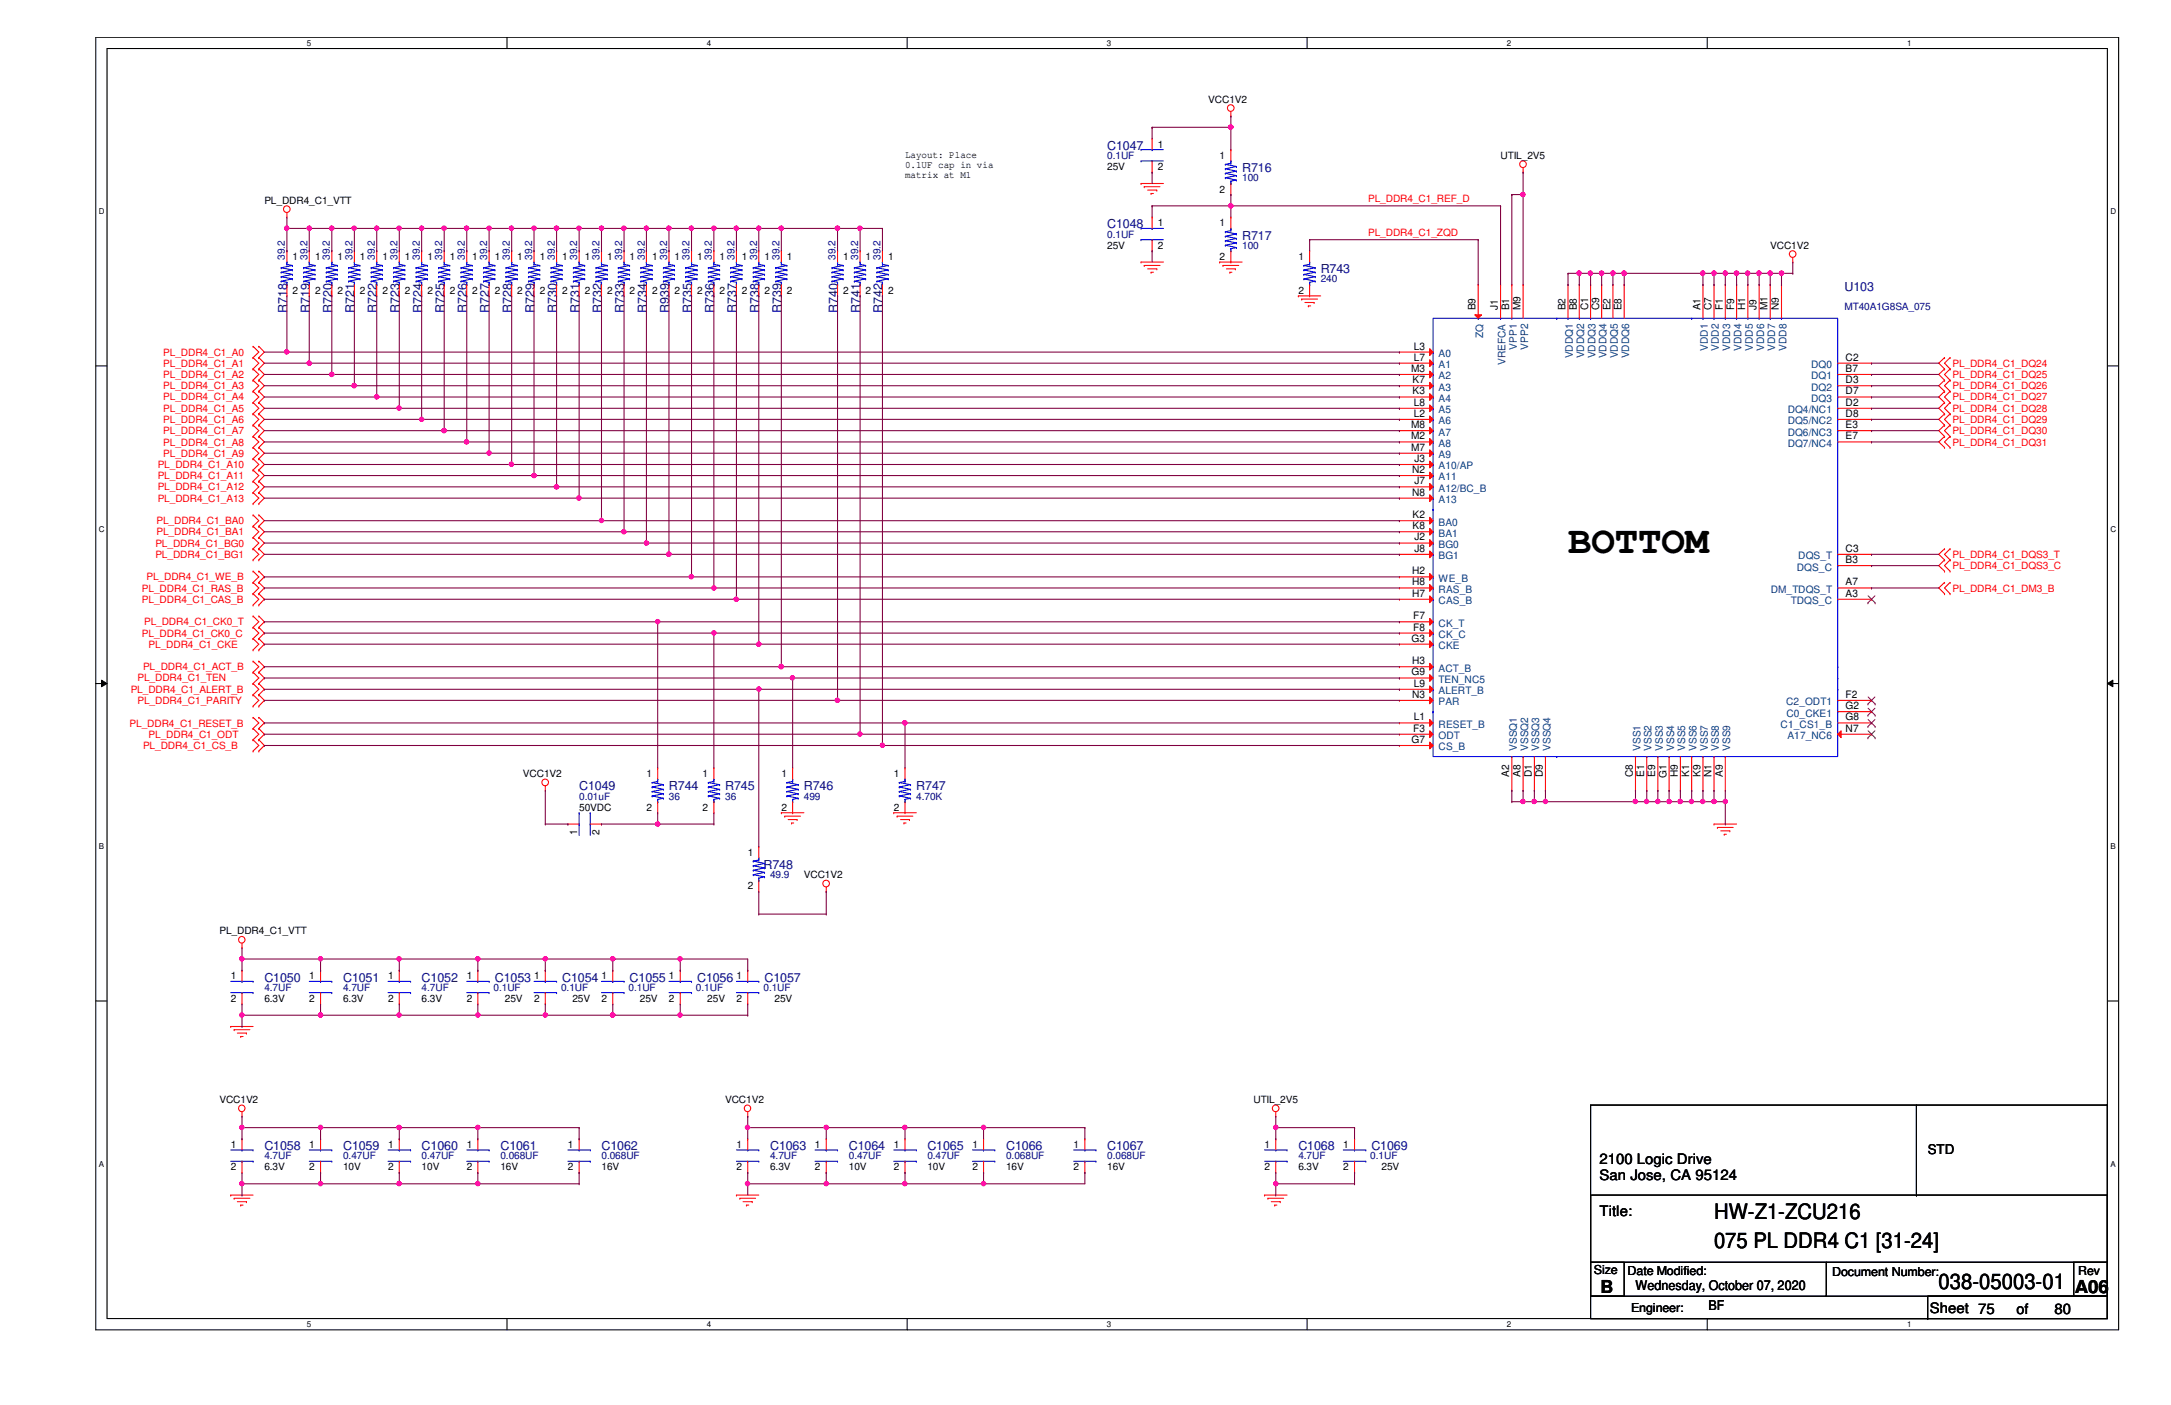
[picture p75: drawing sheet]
<svg xmlns="http://www.w3.org/2000/svg" width="432mm" height="279mm" viewBox="0 0 432 279" stroke-linecap="round" stroke-linejoin="round" font-family="sans-serif">
<defs><g id="words">
<text font-size="7.8" x="311.9" y="110">BOTTOM</text>
<g font-size="4.2">
<text x="340.9" y="242.4">HW-Z1-ZCU216</text>
<text x="340.9" y="248.2">075 PL DDR4 C1 [31-24]</text>
<text x="385.6" y="256.4">038-05003-01</text>
</g>
<g font-size="3.6">
<text x="318.3" y="257">B</text>
<text x="412.7" y="257">A06</text>
</g>
<g font-size="2.9">
<text x="318.1" y="231.5">2100 Logic Drive</text>
<text x="318.1" y="234.7">San Jose, CA 95124</text>
<text x="318.1" y="241.8">Title:</text>
<text x="383.8" y="261">Sheet 75</text>
<text x="401.1" y="261.2">of</text>
<text x="408.6" y="261.2">80</text>
</g>
<g font-size="2.7">
<text x="383.4" y="229.5">STD</text>
<text x="325.3" y="256.6">Wednesday, October 07, 2020</text>
<text x="339.8" y="260.6">BF</text>
</g>
<g font-size="2.5" fill="#000080">
<text x="220.2" y="29.8">C1047</text>
<text x="247.1" y="34.2">R716</text>
<text x="220.2" y="45.4">C1048</text>
<text x="247.1" y="47.7">R717</text>
<text x="262.7" y="54.4">R743</text>
<text x="366.9" y="58">U103</text>
<text x="57.1" y="62.2" transform="rotate(-90 57.1 62.2)">R718</text>
<text x="61.6" y="62.2" transform="rotate(-90 61.6 62.2)">R719</text>
<text x="66" y="62.2" transform="rotate(-90 66 62.2)">R720</text>
<text x="70.5" y="62.2" transform="rotate(-90 70.5 62.2)">R721</text>
<text x="75" y="62.2" transform="rotate(-90 75 62.2)">R722</text>
<text x="79.5" y="62.2" transform="rotate(-90 79.5 62.2)">R723</text>
<text x="83.9" y="62.2" transform="rotate(-90 83.9 62.2)">R724</text>
<text x="88.4" y="62.2" transform="rotate(-90 88.4 62.2)">R725</text>
<text x="92.9" y="62.2" transform="rotate(-90 92.9 62.2)">R726</text>
<text x="97.3" y="62.2" transform="rotate(-90 97.3 62.2)">R727</text>
<text x="101.8" y="62.2" transform="rotate(-90 101.8 62.2)">R728</text>
<text x="106.3" y="62.2" transform="rotate(-90 106.3 62.2)">R729</text>
<text x="110.7" y="62.2" transform="rotate(-90 110.7 62.2)">R730</text>
<text x="115.2" y="62.2" transform="rotate(-90 115.2 62.2)">R731</text>
<text x="119.7" y="62.2" transform="rotate(-90 119.7 62.2)">R732</text>
<text x="124.2" y="62.2" transform="rotate(-90 124.2 62.2)">R733</text>
<text x="128.7" y="62.2" transform="rotate(-90 128.7 62.2)">R734</text>
<text x="133.1" y="62.2" transform="rotate(-90 133.1 62.2)">R939</text>
<text x="137.6" y="62.2" transform="rotate(-90 137.6 62.2)">R735</text>
<text x="142" y="62.2" transform="rotate(-90 142 62.2)">R736</text>
<text x="146.5" y="62.2" transform="rotate(-90 146.5 62.2)">R737</text>
<text x="151" y="62.2" transform="rotate(-90 151 62.2)">R738</text>
<text x="155.4" y="62.2" transform="rotate(-90 155.4 62.2)">R739</text>
<text x="166.6" y="62.2" transform="rotate(-90 166.6 62.2)">R740</text>
<text x="171.1" y="62.2" transform="rotate(-90 171.1 62.2)">R741</text>
<text x="175.6" y="62.2" transform="rotate(-90 175.6 62.2)">R742</text>
<text x="115.2" y="157.2">C1049</text>
<text x="133.1" y="157.2">R744</text>
<text x="144.2" y="157.2">R745</text>
<text x="159.9" y="157.2">R746</text>
<text x="182.2" y="157.2">R747</text>
<text x="151.8" y="172.8">R748</text>
<text x="52.6" y="195.2">C1050</text>
<text x="68.2" y="195.2">C1051</text>
<text x="83.9" y="195.2">C1052</text>
<text x="98.4" y="195.2">C1053</text>
<text x="111.8" y="195.2">C1054</text>
<text x="125.2" y="195.2">C1055</text>
<text x="138.6" y="195.2">C1056</text>
<text x="152.1" y="195.2">C1057</text>
<text x="52.6" y="228.7">C1058</text>
<text x="68.2" y="228.7">C1059</text>
<text x="83.9" y="228.7">C1060</text>
<text x="99.5" y="228.7">C1061</text>
<text x="119.6" y="228.7">C1062</text>
<text x="153.2" y="228.7">C1063</text>
<text x="168.8" y="228.7">C1064</text>
<text x="184.4" y="228.7">C1065</text>
<text x="200.1" y="228.7">C1066</text>
<text x="220.2" y="228.7">C1067</text>
<text x="258.2" y="228.7">C1068</text>
<text x="272.8" y="228.7">C1069</text>
</g>
<g font-size="2.5">
<text x="317" y="253.3">Size</text>
<text x="323.7" y="253.5">Date Modified:</text>
<text x="364.4" y="253.7">Document Number:</text>
<text x="413.3" y="253.5">Rev</text>
<text x="324.4" y="260.9">Engineer:</text>
</g>
<g font-size="2">
<text x="240.3" y="20.4">VCC1V2</text>
<text x="230.3" y="29.3">1</text>
<text x="180" y="31.3">Layout: Place</text>
<text x="180" y="33.3">0.1UF cap in via</text>
<text x="180" y="35.3">matrix at M1</text>
<text x="220.2" y="33.8">25V</text>
<text x="230.3" y="33.8">2</text>
<text x="242.6" y="31.6">1</text>
<text x="298.4" y="31.6">UTIL_2V5</text>
<text x="52.6" y="40.5">PL_DDR4_C1_VTT</text>
<text x="242.6" y="38.3">2</text>
<text x="230.3" y="45">1</text>
<text x="242.6" y="45">1</text>
<text x="58.2" y="51.7">1</text>
<text x="62.7" y="51.7">1</text>
<text x="67.1" y="51.7">1</text>
<text x="71.6" y="51.7">1</text>
<text x="76.1" y="51.7">1</text>
<text x="80.5" y="51.7">1</text>
<text x="85" y="51.7">1</text>
<text x="89.5" y="51.7">1</text>
<text x="93.9" y="51.7">1</text>
<text x="98.4" y="51.7">1</text>
<text x="102.9" y="51.7">1</text>
<text x="107.4" y="51.7">1</text>
<text x="111.8" y="51.7">1</text>
<text x="116.3" y="51.7">1</text>
<text x="120.8" y="51.7">1</text>
<text x="125.2" y="51.7">1</text>
<text x="129.7" y="51.7">1</text>
<text x="134.2" y="51.7">1</text>
<text x="138.6" y="51.7">1</text>
<text x="143.1" y="51.7">1</text>
<text x="147.6" y="51.7">1</text>
<text x="152.1" y="51.7">1</text>
<text x="156.5" y="51.7">1</text>
<text x="167.7" y="51.7">1</text>
<text x="172.2" y="51.7">1</text>
<text x="176.7" y="51.7">1</text>
<text x="220.2" y="49.5">25V</text>
<text x="230.3" y="49.5">2</text>
<text x="242.6" y="51.7">2</text>
<text x="258.2" y="51.7">1</text>
<text x="352.1" y="49.5">VCC1V2</text>
<text x="58.2" y="58.4">2</text>
<text x="62.7" y="58.4">2</text>
<text x="67.1" y="58.4">2</text>
<text x="71.6" y="58.4">2</text>
<text x="76.1" y="58.4">2</text>
<text x="80.5" y="58.4">2</text>
<text x="85" y="58.4">2</text>
<text x="89.5" y="58.4">2</text>
<text x="93.9" y="58.4">2</text>
<text x="98.4" y="58.4">2</text>
<text x="102.9" y="58.4">2</text>
<text x="107.4" y="58.4">2</text>
<text x="111.8" y="58.4">2</text>
<text x="116.3" y="58.4">2</text>
<text x="120.8" y="58.4">2</text>
<text x="125.2" y="58.4">2</text>
<text x="129.7" y="58.4">2</text>
<text x="134.2" y="58.4">2</text>
<text x="138.6" y="58.4">2</text>
<text x="143.1" y="58.4">2</text>
<text x="147.6" y="58.4">2</text>
<text x="152.1" y="58.4">2</text>
<text x="156.5" y="58.4">2</text>
<text x="167.7" y="58.4">2</text>
<text x="172.2" y="58.4">2</text>
<text x="176.7" y="58.4">2</text>
<text x="258.2" y="58.4">2</text>
<text x="293.5" y="61.7" transform="rotate(-90 293.5 61.7)">B9</text>
<text x="297.9" y="61.7" transform="rotate(-90 297.9 61.7)">J1</text>
<text x="300.2" y="61.7" transform="rotate(-90 300.2 61.7)">B1</text>
<text x="302.4" y="61.7" transform="rotate(-90 302.4 61.7)">M9</text>
<text x="311.4" y="61.7" transform="rotate(-90 311.4 61.7)">B2</text>
<text x="313.6" y="61.7" transform="rotate(-90 313.6 61.7)">B8</text>
<text x="315.8" y="61.7" transform="rotate(-90 315.8 61.7)">C1</text>
<text x="318.1" y="61.7" transform="rotate(-90 318.1 61.7)">C9</text>
<text x="320.3" y="61.7" transform="rotate(-90 320.3 61.7)">E2</text>
<text x="322.5" y="61.7" transform="rotate(-90 322.5 61.7)">E8</text>
<text x="338.2" y="61.7" transform="rotate(-90 338.2 61.7)">A1</text>
<text x="340.4" y="61.7" transform="rotate(-90 340.4 61.7)">C7</text>
<text x="342.6" y="61.7" transform="rotate(-90 342.6 61.7)">F1</text>
<text x="344.9" y="61.7" transform="rotate(-90 344.9 61.7)">F9</text>
<text x="347.1" y="61.7" transform="rotate(-90 347.1 61.7)">H1</text>
<text x="349.4" y="61.7" transform="rotate(-90 349.4 61.7)">J9</text>
<text x="351.6" y="61.7" transform="rotate(-90 351.6 61.7)">M1</text>
<text x="353.8" y="61.7" transform="rotate(-90 353.8 61.7)">N9</text>
<text x="281.2" y="71.7">L7</text>
<text x="281.2" y="69.5">L3</text>
<text x="367.1" y="71.7">C2</text>
<text x="280.7" y="74">M3</text>
<text x="281" y="76.2">K7</text>
<text x="367.1" y="76.2">D3</text>
<text x="367.1" y="74">B7</text>
<text x="281" y="78.4">K3</text>
<text x="281.2" y="82.9">L2</text>
<text x="281.2" y="80.7">L8</text>
<text x="367.1" y="82.9">D8</text>
<text x="367.1" y="80.7">D2</text>
<text x="367.1" y="78.4">D7</text>
<text x="280.7" y="89.6">M7</text>
<text x="280.7" y="87.4">M2</text>
<text x="280.7" y="85.1">M8</text>
<text x="367.1" y="87.4">E7</text>
<text x="367.1" y="85.1">E3</text>
<text x="280.8" y="94.1">N2</text>
<text x="281.3" y="91.9">J3</text>
<text x="280.8" y="98.6">N8</text>
<text x="281.3" y="96.3">J7</text>
<text x="281" y="105.2">K8</text>
<text x="281" y="103">K2</text>
<text x="281.3" y="107.5">J2</text>
<text x="281.3" y="109.7">J8</text>
<text x="367.1" y="112">B3</text>
<text x="367.1" y="109.7">C3</text>
<text x="280.8" y="114.2">H2</text>
<text x="280.8" y="116.4">H8</text>
<text x="280.8" y="118.7">H7</text>
<text x="367.1" y="118.7">A3</text>
<text x="367.1" y="116.4">A7</text>
<text x="281.1" y="125.4">F8</text>
<text x="281.1" y="123.1">F7</text>
<text x="280.8" y="127.6">G3</text>
<text x="280.8" y="134.3">G9</text>
<text x="280.8" y="132.1">H3</text>
<text x="281.2" y="136.6">L9</text>
<text x="280.8" y="138.8">N3</text>
<text x="281.2" y="143.3">L1</text>
<text x="367.1" y="138.8">F2</text>
<text x="367.1" y="141">G2</text>
<text x="367.1" y="143.3">G8</text>
<text x="280.8" y="147.7">G7</text>
<text x="281.1" y="145.5">F3</text>
<text x="367.1" y="145.5">N7</text>
<text x="104" y="154.5">VCC1V2</text>
<text x="128.6" y="154.5">1</text>
<text x="139.7" y="154.5">1</text>
<text x="155.4" y="154.5">1</text>
<text x="177.8" y="154.5">1</text>
<text x="300.2" y="154.5" transform="rotate(-90 300.2 154.5)">A2</text>
<text x="302.4" y="154.5" transform="rotate(-90 302.4 154.5)">A8</text>
<text x="304.7" y="154.6" transform="rotate(-90 304.7 154.6)">D1</text>
<text x="306.9" y="154.6" transform="rotate(-90 306.9 154.6)">D9</text>
<text x="324.8" y="154.6" transform="rotate(-90 324.8 154.6)">C8</text>
<text x="327" y="154.5" transform="rotate(-90 327 154.5)">E1</text>
<text x="329.2" y="154.5" transform="rotate(-90 329.2 154.5)">E9</text>
<text x="331.5" y="154.7" transform="rotate(-90 331.5 154.7)">G1</text>
<text x="333.7" y="154.6" transform="rotate(-90 333.7 154.6)">H9</text>
<text x="336" y="154.5" transform="rotate(-90 336 154.5)">K1</text>
<text x="338.2" y="154.5" transform="rotate(-90 338.2 154.5)">K9</text>
<text x="340.4" y="154.6" transform="rotate(-90 340.4 154.6)">N1</text>
<text x="342.6" y="154.5" transform="rotate(-90 342.6 154.5)">A9</text>
<text x="115.2" y="161.2">50VDC</text>
<text x="128.6" y="161.2">2</text>
<text x="139.7" y="161.2">2</text>
<text x="155.4" y="161.2">2</text>
<text x="177.8" y="161.2">2</text>
<text x="114.8" y="166.1" transform="rotate(-90 114.8 166.1)">1</text>
<text x="119.3" y="166.1" transform="rotate(-90 119.3 166.1)">2</text>
<text x="148.7" y="170.2">1</text>
<text x="148.7" y="176.9">2</text>
<text x="159.9" y="174.6">VCC1V2</text>
<text x="43.6" y="185.8">PL_DDR4_C1_VTT</text>
<text x="45.9" y="194.8">1</text>
<text x="61.5" y="194.8">1</text>
<text x="77.2" y="194.8">1</text>
<text x="92.8" y="194.8">1</text>
<text x="106.2" y="194.8">1</text>
<text x="119.6" y="194.8">1</text>
<text x="133.1" y="194.8">1</text>
<text x="146.5" y="194.8">1</text>
<text x="45.9" y="199.2">2</text>
<text x="52.6" y="199.2">6.3V</text>
<text x="61.5" y="199.2">2</text>
<text x="68.2" y="199.2">6.3V</text>
<text x="77.2" y="199.2">2</text>
<text x="83.9" y="199.2">6.3V</text>
<text x="92.8" y="199.2">2</text>
<text x="100.4" y="199.2">25V</text>
<text x="106.2" y="199.2">2</text>
<text x="113.8" y="199.2">25V</text>
<text x="119.6" y="199.2">2</text>
<text x="127.3" y="199.2">25V</text>
<text x="133.1" y="199.2">2</text>
<text x="140.7" y="199.2">25V</text>
<text x="146.5" y="199.2">2</text>
<text x="154.1" y="199.2">25V</text>
<text x="43.6" y="219.3">VCC1V2</text>
<text x="144.2" y="219.3">VCC1V2</text>
<text x="249.3" y="219.3">UTIL_2V5</text>
<text x="45.9" y="228.3">1</text>
<text x="45.9" y="232.7">2</text>
<text x="52.6" y="232.7">6.3V</text>
<text x="61.5" y="228.3">1</text>
<text x="61.5" y="232.7">2</text>
<text x="68.2" y="232.7">10V</text>
<text x="77.2" y="228.3">1</text>
<text x="77.2" y="232.7">2</text>
<text x="83.9" y="232.7">10V</text>
<text x="92.8" y="228.3">1</text>
<text x="92.8" y="232.7">2</text>
<text x="99.5" y="232.7">16V</text>
<text x="112.9" y="228.3">1</text>
<text x="112.9" y="232.7">2</text>
<text x="119.6" y="232.7">16V</text>
<text x="146.5" y="228.3">1</text>
<text x="146.5" y="232.7">2</text>
<text x="153.2" y="232.7">6.3V</text>
<text x="162.1" y="228.3">1</text>
<text x="162.1" y="232.7">2</text>
<text x="168.8" y="232.7">10V</text>
<text x="177.8" y="228.3">1</text>
<text x="177.8" y="232.7">2</text>
<text x="184.4" y="232.7">10V</text>
<text x="193.4" y="228.3">1</text>
<text x="193.4" y="232.7">2</text>
<text x="200.1" y="232.7">16V</text>
<text x="213.5" y="228.3">1</text>
<text x="213.5" y="232.7">2</text>
<text x="220.2" y="232.7">16V</text>
<text x="251.5" y="228.3">1</text>
<text x="251.5" y="232.7">2</text>
<text x="258.2" y="232.7">6.3V</text>
<text x="267.2" y="228.3">1</text>
<text x="267.2" y="232.7">2</text>
<text x="274.8" y="232.7">25V</text>
</g>
<g font-size="2" fill="#000080">
<text x="220.2" y="31.6">0.1UF</text>
<text x="247.1" y="36.1">100</text>
<text x="220.2" y="47.2">0.1UF</text>
<text x="56.7" y="51.7" transform="rotate(-90 56.7 51.7)">39.2</text>
<text x="61.2" y="51.7" transform="rotate(-90 61.2 51.7)">39.2</text>
<text x="65.6" y="51.7" transform="rotate(-90 65.6 51.7)">39.2</text>
<text x="70.1" y="51.7" transform="rotate(-90 70.1 51.7)">39.2</text>
<text x="74.5" y="51.7" transform="rotate(-90 74.5 51.7)">39.2</text>
<text x="79" y="51.7" transform="rotate(-90 79 51.7)">39.2</text>
<text x="83.5" y="51.7" transform="rotate(-90 83.5 51.7)">39.2</text>
<text x="88" y="51.7" transform="rotate(-90 88 51.7)">39.2</text>
<text x="92.5" y="51.7" transform="rotate(-90 92.5 51.7)">39.2</text>
<text x="96.9" y="51.7" transform="rotate(-90 96.9 51.7)">39.2</text>
<text x="101.4" y="51.7" transform="rotate(-90 101.4 51.7)">39.2</text>
<text x="105.9" y="51.7" transform="rotate(-90 105.9 51.7)">39.2</text>
<text x="110.3" y="51.7" transform="rotate(-90 110.3 51.7)">39.2</text>
<text x="114.8" y="51.7" transform="rotate(-90 114.8 51.7)">39.2</text>
<text x="119.3" y="51.7" transform="rotate(-90 119.3 51.7)">39.2</text>
<text x="123.7" y="51.7" transform="rotate(-90 123.7 51.7)">39.2</text>
<text x="128.2" y="51.7" transform="rotate(-90 128.2 51.7)">39.2</text>
<text x="132.7" y="51.7" transform="rotate(-90 132.7 51.7)">39.2</text>
<text x="137.2" y="51.7" transform="rotate(-90 137.2 51.7)">39.2</text>
<text x="141.6" y="51.7" transform="rotate(-90 141.6 51.7)">39.2</text>
<text x="146.1" y="51.7" transform="rotate(-90 146.1 51.7)">39.2</text>
<text x="150.6" y="51.7" transform="rotate(-90 150.6 51.7)">39.2</text>
<text x="155" y="51.7" transform="rotate(-90 155 51.7)">39.2</text>
<text x="166.2" y="51.7" transform="rotate(-90 166.2 51.7)">39.2</text>
<text x="170.7" y="51.7" transform="rotate(-90 170.7 51.7)">39.2</text>
<text x="175.1" y="51.7" transform="rotate(-90 175.1 51.7)">39.2</text>
<text x="247.1" y="49.5">100</text>
<text x="262.7" y="56.2">240</text>
<text x="366.9" y="61.6">MT40A1G8SA_075</text>
<text x="115.2" y="159">0.01uF</text>
<text x="133.1" y="159">36</text>
<text x="144.2" y="159">36</text>
<text x="159.9" y="159">499</text>
<text x="182.2" y="159">4.70K</text>
<text x="153.2" y="174.6">49.9</text>
<text x="52.6" y="197">4.7UF</text>
<text x="68.2" y="197">4.7UF</text>
<text x="83.9" y="197">4.7UF</text>
<text x="98.2" y="197">0.1UF</text>
<text x="111.6" y="197">0.1UF</text>
<text x="125" y="197">0.1UF</text>
<text x="138.4" y="197">0.1UF</text>
<text x="151.8" y="197">0.1UF</text>
<text x="52.6" y="230.5">4.7UF</text>
<text x="68.2" y="230.5">0.47UF</text>
<text x="83.9" y="230.5">0.47UF</text>
<text x="99.5" y="230.5">0.068UF</text>
<text x="119.6" y="230.5">0.068UF</text>
<text x="153.2" y="230.5">4.7UF</text>
<text x="168.8" y="230.5">0.47UF</text>
<text x="184.4" y="230.5">0.47UF</text>
<text x="200.1" y="230.5">0.068UF</text>
<text x="220.2" y="230.5">0.068UF</text>
<text x="258.2" y="230.5">4.7UF</text>
<text x="272.5" y="230.5">0.1UF</text>
</g>
<g font-size="2" fill="#f00">
<text x="272.1" y="40.3">PL_DDR4_C1_REF_D</text>
<text x="272.1" y="47">PL_DDR4_C1_ZQD</text>
<text x="32.5" y="70.7">PL_DDR4_C1_A0</text>
<text x="32.5" y="72.9">PL_DDR4_C1_A1</text>
<text x="32.5" y="75.2">PL_DDR4_C1_A2</text>
<text x="32.5" y="77.4">PL_DDR4_C1_A3</text>
<text x="388.3" y="72.9">PL_DDR4_C1_DQ24</text>
<text x="388.3" y="75.2">PL_DDR4_C1_DQ25</text>
<text x="388.3" y="77.4">PL_DDR4_C1_DQ26</text>
<text x="32.5" y="79.6">PL_DDR4_C1_A4</text>
<text x="32.5" y="81.9">PL_DDR4_C1_A5</text>
<text x="388.3" y="79.6">PL_DDR4_C1_DQ27</text>
<text x="388.3" y="81.9">PL_DDR4_C1_DQ28</text>
<text x="32.5" y="84.1">PL_DDR4_C1_A6</text>
<text x="32.5" y="86.4">PL_DDR4_C1_A7</text>
<text x="32.5" y="88.6">PL_DDR4_C1_A8</text>
<text x="388.3" y="84.1">PL_DDR4_C1_DQ29</text>
<text x="388.3" y="86.4">PL_DDR4_C1_DQ30</text>
<text x="388.3" y="88.6">PL_DDR4_C1_DQ31</text>
<text x="31.4" y="93">PL_DDR4_C1_A10</text>
<text x="31.4" y="95.3">PL_DDR4_C1_A11</text>
<text x="32.5" y="90.8">PL_DDR4_C1_A9</text>
<text x="31.4" y="97.5">PL_DDR4_C1_A12</text>
<text x="31.4" y="99.8">PL_DDR4_C1_A13</text>
<text x="31.1" y="104.2">PL_DDR4_C1_BA0</text>
<text x="31.1" y="106.5">PL_DDR4_C1_BA1</text>
<text x="30.9" y="108.7">PL_DDR4_C1_BG0</text>
<text x="30.9" y="111">PL_DDR4_C1_BG1</text>
<text x="388.3" y="111">PL_DDR4_C1_DQS3_T</text>
<text x="388.3" y="113.2">PL_DDR4_C1_DQS3_C</text>
<text x="28.2" y="117.6">PL_DDR4_C1_RAS_B</text>
<text x="28.2" y="119.9">PL_DDR4_C1_CAS_B</text>
<text x="29.1" y="115.4">PL_DDR4_C1_WE_B</text>
<text x="388.3" y="117.6">PL_DDR4_C1_DM3_B</text>
<text x="28.7" y="124.3">PL_DDR4_C1_CK0_T</text>
<text x="28.2" y="126.6">PL_DDR4_C1_CK0_C</text>
<text x="29.5" y="128.8">PL_DDR4_C1_CKE</text>
<text x="26" y="137.8">PL_DDR4_C1_ALERT_B</text>
<text x="27.3" y="135.5">PL_DDR4_C1_TEN</text>
<text x="28.4" y="133.3">PL_DDR4_C1_ACT_B</text>
<text x="27.3" y="140">PL_DDR4_C1_PARITY</text>
<text x="25.8" y="144.5">PL_DDR4_C1_RESET_B</text>
<text x="28.4" y="148.9">PL_DDR4_C1_CS_B</text>
<text x="29.5" y="146.7">PL_DDR4_C1_ODT</text>
</g>
<g font-size="2" fill="#004080">
<text x="286.1" y="71">A0</text>
<text x="295" y="67.2" transform="rotate(-90 295 67.2)">ZQ</text>
<text x="301.7" y="69.6" transform="rotate(-90 301.7 69.6)">VPP1</text>
<text x="303.9" y="69.6" transform="rotate(-90 303.9 69.6)">VPP2</text>
<text x="312.8" y="71.3" transform="rotate(-90 312.8 71.3)">VDDQ1</text>
<text x="315.1" y="71.3" transform="rotate(-90 315.1 71.3)">VDDQ2</text>
<text x="317.3" y="71.3" transform="rotate(-90 317.3 71.3)">VDDQ3</text>
<text x="319.5" y="71.3" transform="rotate(-90 319.5 71.3)">VDDQ4</text>
<text x="321.8" y="71.3" transform="rotate(-90 321.8 71.3)">VDDQ5</text>
<text x="324" y="71.3" transform="rotate(-90 324 71.3)">VDDQ6</text>
<text x="339.7" y="69.7" transform="rotate(-90 339.7 69.7)">VDD1</text>
<text x="341.9" y="69.7" transform="rotate(-90 341.9 69.7)">VDD2</text>
<text x="344.1" y="69.7" transform="rotate(-90 344.1 69.7)">VDD3</text>
<text x="346.4" y="69.7" transform="rotate(-90 346.4 69.7)">VDD4</text>
<text x="348.6" y="69.7" transform="rotate(-90 348.6 69.7)">VDD5</text>
<text x="350.9" y="69.7" transform="rotate(-90 350.9 69.7)">VDD6</text>
<text x="353.1" y="69.7" transform="rotate(-90 353.1 69.7)">VDD7</text>
<text x="355.3" y="69.7" transform="rotate(-90 355.3 69.7)">VDD8</text>
<text x="286.1" y="77.7">A3</text>
<text x="286.1" y="75.4">A2</text>
<text x="286.1" y="73.2">A1</text>
<text x="299.4" y="72.6" transform="rotate(-90 299.4 72.6)">VREFCA</text>
<text x="360.2" y="77.7">DQ2</text>
<text x="360.2" y="75.4">DQ1</text>
<text x="360.2" y="73.2">DQ0</text>
<text x="286.1" y="82.2">A5</text>
<text x="286.1" y="79.9">A4</text>
<text x="355.6" y="82.2">DQ4/NC1</text>
<text x="360.2" y="79.9">DQ3</text>
<text x="286.1" y="88.9">A8</text>
<text x="286.1" y="86.6">A7</text>
<text x="286.1" y="84.4">A6</text>
<text x="355.6" y="88.9">DQ7/NC4</text>
<text x="355.6" y="86.6">DQ6/NC3</text>
<text x="355.6" y="84.4">DQ5/NC2</text>
<text x="286.1" y="91.1">A9</text>
<text x="286.1" y="95.5">A11</text>
<text x="286.1" y="93.3">A10/AP</text>
<text x="286.1" y="100">A13</text>
<text x="286.1" y="97.8">A12/BC_B</text>
<text x="286.1" y="106.7">BA1</text>
<text x="286.1" y="104.5">BA0</text>
<text x="286.1" y="109">BG0</text>
<text x="286.1" y="111.2">BG1</text>
<text x="357.4" y="113.5">DQS_C</text>
<text x="357.7" y="111.2">DQS_T</text>
<text x="286.1" y="115.7">WE_B</text>
<text x="286.1" y="117.9">RAS_B</text>
<text x="352.2" y="117.9">DM_TDQS_T</text>
<text x="286.1" y="124.6">CK_T</text>
<text x="286.1" y="120.1">CAS_B</text>
<text x="356.2" y="120.1">TDQS_C</text>
<text x="286.1" y="126.9">CK_C</text>
<text x="286.1" y="129.1">CKE</text>
<text x="286.1" y="133.6">ACT_B</text>
<text x="286.1" y="135.8">TEN_NC5</text>
<text x="286.1" y="138">ALERT_B</text>
<text x="286.1" y="140.2">PAR</text>
<text x="355.3" y="140.2">C2_ODT1</text>
<text x="355.3" y="142.5">C0_CKE1</text>
<text x="286.1" y="144.7">RESET_B</text>
<text x="286.1" y="147">ODT</text>
<text x="286.1" y="149.2">CS_B</text>
<text x="301.7" y="149.4" transform="rotate(-90 301.7 149.4)">VSSQ1</text>
<text x="303.9" y="149.4" transform="rotate(-90 303.9 149.4)">VSSQ2</text>
<text x="306.2" y="149.4" transform="rotate(-90 306.2 149.4)">VSSQ3</text>
<text x="308.4" y="149.4" transform="rotate(-90 308.4 149.4)">VSSQ4</text>
<text x="326.3" y="149.4" transform="rotate(-90 326.3 149.4)">VSS1</text>
<text x="328.5" y="149.4" transform="rotate(-90 328.5 149.4)">VSS2</text>
<text x="330.7" y="149.4" transform="rotate(-90 330.7 149.4)">VSS3</text>
<text x="333" y="149.4" transform="rotate(-90 333 149.4)">VSS4</text>
<text x="335.2" y="149.4" transform="rotate(-90 335.2 149.4)">VSS5</text>
<text x="337.4" y="149.4" transform="rotate(-90 337.4 149.4)">VSS6</text>
<text x="339.7" y="149.4" transform="rotate(-90 339.7 149.4)">VSS7</text>
<text x="341.9" y="149.4" transform="rotate(-90 341.9 149.4)">VSS8</text>
<text x="344.1" y="149.4" transform="rotate(-90 344.1 149.4)">VSS9</text>
<text x="354.2" y="144.7">C1_CS1_B</text>
<text x="355.5" y="147">A17_NC6</text>
</g>
<g font-size="1.6">
<text x="61" y="9.1">5</text>
<text x="140.6" y="9.1">4</text>
<text x="220.2" y="9.1">3</text>
<text x="299.7" y="9.1">2</text>
<text x="379.3" y="9.1">1</text>
<text x="19.6" y="42.6">D</text>
<text x="419.7" y="42.6">D</text>
<text x="19.6" y="105.7">C</text>
<text x="419.7" y="105.7">C</text>
<text x="19.6" y="168.9">B</text>
<text x="419.7" y="168.9">B</text>
<text x="19.6" y="232">A</text>
<text x="419.7" y="232">A</text>
<text x="61" y="263.9">5</text>
<text x="140.6" y="263.9">4</text>
<text x="220.2" y="263.9">3</text>
<text x="299.7" y="263.9">2</text>
<text x="379.3" y="263.9">1</text>
</g>
</g></defs>
<path d="M19.1 7.4h402.3v257.1h-402.3zM21.3 9.7h397.8v252.5h-397.8z" fill="none" stroke="#000" stroke-width=".21"/>
<g fill="#fff">
<path d="M61 7.7h.9v1.7h-.9z"/>
<path d="M61 262.5h.9v1.7h-.9z"/>
</g>
<path d="M100.8 7.4v2.3M100.8 262.2v2.3" fill="none" stroke="#000" stroke-width=".21"/>
<g fill="#fff">
<path d="M140.6 7.7h.9v1.7h-.9z"/>
<path d="M140.6 262.5h.9v1.7h-.9z"/>
</g>
<path d="M180.4 7.4v2.3M180.4 262.2v2.3" fill="none" stroke="#000" stroke-width=".21"/>
<g fill="#fff">
<path d="M220.2 7.7h.9v1.7h-.9z"/>
<path d="M220.2 262.5h.9v1.7h-.9z"/>
</g>
<path d="M260 7.4v2.3M260 262.2v2.3" fill="none" stroke="#000" stroke-width=".21"/>
<g fill="#fff">
<path d="M299.7 7.7h.9v1.7h-.9z"/>
<path d="M299.7 262.5h.9v1.7h-.9z"/>
</g>
<path d="M339.6 7.4v2.3M339.6 262.2v2.3" fill="none" stroke="#000" stroke-width=".21"/>
<g fill="#fff">
<path d="M379.3 7.7h.9v1.7h-.9z"/>
<path d="M379.3 262.5h.9v1.7h-.9z"/>
<path d="M19.6 41.2h1.2v1.8h-1.2z"/>
<path d="M419.7 41.2h1.2v1.8h-1.2z"/>
<path d="M19.6 104.3h1.2v1.8h-1.2z"/>
<path d="M419.7 104.3h1.2v1.8h-1.2z"/>
</g>
<path d="M19.1 72.8h2.2M419.1 72.8h2.3" fill="none" stroke="#000" stroke-width=".21"/>
<g fill="#fff">
<path d="M19.6 167.5h1.1v1.7h-1.1z"/>
<path d="M419.7 167.5h1.1v1.7h-1.1z"/>
</g>
<path d="M19.1 135.9h2.2M419.1 135.9h2.3" fill="none" stroke="#000" stroke-width=".21"/>
<path d="M20.2 135.3l1.1 .6-1.1 .7zM419.1 135.9l1.1-.6v1.3z" fill="#000"/>
<path d="M20.2 135.3l1.1 .6-1.1 .7zM419.1 135.9l1.1-.6v1.3z" fill="none" stroke="#000" stroke-width=".2"/>
<g fill="#fff">
<path d="M19.6 230.6h1.1v1.8h-1.1z"/>
<path d="M419.7 230.6h1.1v1.8h-1.1z"/>
</g>
<g fill="none" stroke="#000" stroke-width=".21">
<path d="M19.1 199.1h2.2M419.1 199.1h2.3M316.4 219.8h102.7v42.4h-102.7zM381.2 219.8v17.9M316.4 237.7h102.7v13.3h-102.7zM381.2 237.7h.1M316.4 251h46.9v6.8h-46.9zM316.4 251h6.6v6.8h-6.6zM363.3 251h55.8v6.8h-55.8zM383.4 257.8h35.7v4.4h-35.7zM412.5 251h6.6v6.8h-6.6zM316.4 262.2h67"/>
<path d="M383.4 262.2h.1"/>
</g>
<g fill="none" stroke="#f00" stroke-width=".21">
<path d="M226.9 36.5h.1M226.9 36.5h4.5M227.6 37.1h.1M227.6 37.1h3.1M228.3 37.8h1.8M228.9 38.5h.1M228.9 38.5h.5M229.2 27.5h.1M229.2 34.2h.1M229.2 27.5v2.3M229.2 32v2.2M230.1 37.8h.1"/>
<path d="M244.8 23.1h.1M244.8 22.2v.9M302.9 34.2h.1M302.9 33.4v.8M57.1 43.2h.1M57.1 42.3v.9M61.5 49.9h.1M61.5 58.8h.1M61.5 49.9v2.2M61.5 56.6v2.2M97.3 49.9h.1M97.3 58.8h.1"/>
<path d="M97.3 49.9v2.2M97.3 56.6v2.2M142 49.9h.1M142 58.8h.1M142 49.9v2.2M142 56.6v2.2M226.9 52.1h.1M226.9 52.1h4.5M227.6 52.8h.1M227.6 52.8h3.1M228.3 53.5h1.8M228.9 54.1h.1"/>
<path d="M228.9 54.1h.5M230.1 53.5h.1M242.6 52.1h.1M242.6 52.1h4.5M243.2 52.8h.1M243.2 52.8h3.2M243.9 53.5h1.8M244.6 54.1h.1M244.6 54.1h.4M245.7 53.5h.1M258.2 58.8h.1M258.2 58.8h4.5"/>
<path d="M258.9 59.5h.1M258.9 59.5h3.1M356.6 52.1h.1M356.6 51.2v.9M50.3 71.1h.1M50.3 68.9h.1M50.3 73.4h.1M50.3 75.6h.1M50.3 77.8h.1M50.3 68.9l1.2 1.1-1.2 1.1M50.3 71.1l1.2 1.1-1.2 1.2M50.3 73.4l1.2 1.1-1.2 1.1"/>
<path d="M50.3 75.6l1.2 1.1-1.2 1.1M50.3 77.8l1.2 1.2-1.2 1.1M51.5 68.9h.1M51.5 71.1h.1M51.5 73.4h.1M51.5 75.6h.1M51.5 77.8h.1M51.5 68.9l1.1 1.1-1.1 1.1M51.5 71.1l1.1 1.1-1.1 1.2M51.5 73.4l1.1 1.1-1.1 1.1M51.5 75.6l1.1 1.1-1.1 1.1M51.5 77.8l1.1 1.2-1.1 1.1"/>
<path d="M259.5 60.2h1.9M260.2 60.8h.1M260.2 60.8h.5M261.4 60.2h.1M386.8 71.1h.1M386.8 73.4h.1M386.8 75.6h.1M386.8 77.8h.1M386.8 71.1l-1.2 1.1 1.2 1.2M386.8 73.4l-1.2 1.1 1.2 1.1M386.8 75.6l-1.2 1.1 1.2 1.1M386.8 77.8l-1.2 1.2 1.2 1.1"/>
<path d="M387.9 73.4h.1M387.9 71.1h.1M387.9 75.6h.1M387.9 77.8h.1M387.9 71.1l-1.1 1.1 1.1 1.2M387.9 73.4l-1.1 1.1 1.1 1.1M387.9 75.6l-1.1 1.1 1.1 1.1M387.9 77.8l-1.1 1.2 1.1 1.1M50.3 80.1h.1M50.3 82.3h.1M50.3 84.5h.1M50.3 86.8h.1"/>
<path d="M50.3 89h.1M50.3 91.2h.1M50.3 93.5h.1M50.3 95.7h.1M50.3 98h.1M50.3 80.1l1.2 1.1-1.2 1.1M50.3 82.3l1.2 1.1-1.2 1.1M50.3 84.5l1.2 1.1-1.2 1.2M50.3 86.8l1.2 1.1-1.2 1.1M50.3 89l1.2 1.1-1.2 1.1M50.3 91.2l1.2 1.2-1.2 1.1M50.3 93.5l1.2 1.1-1.2 1.1"/>
<path d="M50.3 95.7l1.2 1.1-1.2 1.2M50.3 98l1.2 1.1-1.2 1.1M51.5 80.1h.1M51.5 82.3h.1M51.5 84.5h.1M51.5 86.8h.1M51.5 89h.1M51.5 91.2h.1M51.5 93.5h.1M51.5 95.7h.1M51.5 98h.1M51.5 80.1l1.1 1.1-1.1 1.1"/>
<path d="M51.5 82.3l1.1 1.1-1.1 1.1M51.5 84.5l1.1 1.1-1.1 1.2M51.5 86.8l1.1 1.1-1.1 1.1M51.5 89l1.1 1.1-1.1 1.1M51.5 91.2l1.1 1.2-1.1 1.1M51.5 93.5l1.1 1.1-1.1 1.1M51.5 95.7l1.1 1.1-1.1 1.2M51.5 98l1.1 1.1-1.1 1.1M386.8 80.1h.1M386.8 82.3h.1M386.8 84.5h.1M386.8 86.8h.1"/>
<path d="M386.8 89h.1M386.8 80.1l-1.2 1.1 1.2 1.1M386.8 82.3l-1.2 1.1 1.2 1.1M386.8 84.5l-1.2 1.1 1.2 1.2M386.8 86.8l-1.2 1.1 1.2 1.1M387.9 80.1h.1M387.9 82.3h.1M387.9 84.5h.1M387.9 86.8h.1M387.9 89h.1M387.9 80.1l-1.1 1.1 1.1 1.1M387.9 82.3l-1.1 1.1 1.1 1.1"/>
<path d="M387.9 84.5l-1.1 1.1 1.1 1.2M387.9 86.8l-1.1 1.1 1.1 1.1M50.3 100.2h.1M50.3 104.6h.1M50.3 102.4h.1M50.3 106.9h.1M50.3 109.1h.1M50.3 115.8h.1M50.3 113.6h.1M50.3 118.1h.1M50.3 111.3h.1M50.3 102.4l1.2 1.1-1.2 1.1"/>
<path d="M50.3 104.6l1.2 1.1-1.2 1.2M50.3 106.9l1.2 1.1-1.2 1.1M50.3 113.6l1.2 1.1-1.2 1.1M50.3 115.8l1.2 1.1-1.2 1.2M50.3 118.1l1.2 1.1-1.2 1.1M50.3 109.1l1.2 1.1-1.2 1.1M51.5 100.2h.1M51.5 102.4h.1M51.5 104.6h.1M51.5 106.9h.1M51.5 109.1h.1M51.5 113.6h.1"/>
<path d="M51.5 115.8h.1M51.5 118.1h.1M51.5 111.3h.1M51.5 102.4l1.1 1.1-1.1 1.1M51.5 104.6l1.1 1.1-1.1 1.2M51.5 106.9l1.1 1.1-1.1 1.1M51.5 113.6l1.1 1.1-1.1 1.1M51.5 115.8l1.1 1.1-1.1 1.2M51.5 118.1l1.1 1.1-1.1 1.1M51.5 109.1l1.1 1.1-1.1 1.1M386.8 109.1h.1M386.8 111.3h.1"/>
<path d="M386.8 113.6h.1M386.8 115.8h.1M386.8 118.1h.1M386.8 109.1l-1.2 1.1 1.2 1.1M386.8 111.3l-1.2 1.2 1.2 1.1M386.8 115.8l-1.2 1.1 1.2 1.2M387.9 111.3h.1M387.9 109.1h.1M387.9 113.6h.1M387.9 118.1h.1M387.9 115.8h.1M387.9 109.1l-1.1 1.1 1.1 1.1"/>
<path d="M387.9 111.3l-1.1 1.2 1.1 1.1M387.9 115.8l-1.1 1.1 1.1 1.2M50.3 120.3h.1M50.3 124.8h.1M50.3 122.5h.1M50.3 127h.1M50.3 129.2h.1M50.3 133.7h.1M50.3 131.5h.1M50.3 135.9h.1M50.3 138.2h.1M50.3 122.5l1.2 1.2-1.2 1.1"/>
<path d="M50.3 124.8l1.2 1.1-1.2 1.1M50.3 127l1.2 1.1-1.2 1.1M50.3 131.5l1.2 1.1-1.2 1.1M50.3 133.7l1.2 1.1-1.2 1.1M50.3 135.9l1.2 1.2-1.2 1.1M50.3 138.2l1.2 1.1-1.2 1.1M51.5 120.3h.1M51.5 122.5h.1M51.5 124.8h.1M51.5 127h.1M51.5 129.2h.1M51.5 131.5h.1"/>
<path d="M51.5 133.7h.1M51.5 135.9h.1M51.5 138.2h.1M51.5 122.5l1.1 1.2-1.1 1.1M51.5 124.8l1.1 1.1-1.1 1.1M51.5 127l1.1 1.1-1.1 1.1M51.5 131.5l1.1 1.1-1.1 1.1M51.5 133.7l1.1 1.1-1.1 1.1M51.5 135.9l1.1 1.2-1.1 1.1M51.5 138.2l1.1 1.1-1.1 1.1M50.3 140.4h.1M50.3 144.9h.1"/>
<path d="M50.3 142.7h.1M50.3 147.1h.1M50.3 149.4h.1M50.3 142.7l1.2 1.1-1.2 1.1M50.3 144.9l1.2 1.1-1.2 1.1M50.3 147.1l1.2 1.2-1.2 1.1M51.5 140.4h.1M51.5 142.7h.1M51.5 144.9h.1M51.5 147.1h.1M51.5 149.4h.1M51.5 142.7l1.1 1.1-1.1 1.1"/>
<path d="M51.5 144.9l1.1 1.1-1.1 1.1M51.5 147.1l1.1 1.2-1.1 1.1M108.5 157.2h.1M108.5 156.3v.9M155.4 161.6h.1M155.4 161.6h4.5M156.1 162.3h.1M156.1 162.3h3.1M156.8 163h1.7M157.4 163.7h.1M157.4 163.7h.5M158.5 163h.1"/>
<path d="M164.3 177.3h.1M164.3 176.4v.9M177.8 161.6h.1M177.8 161.6h4.4M178.4 162.3h.1M178.4 162.3h3.2M179.1 163h1.8M179.8 163.7h.1M179.8 163.7h.4M180.9 163h.1M340.9 163.9h.1M340.9 163.9h4.5"/>
<path d="M341.6 164.5h.1M341.6 164.5h3.1M342.3 165.2h1.7M342.9 165.9h.1M342.9 165.9h.5M344 165.2h.1M48.1 188.5h.1M48.1 187.6v.9M108.5 193h.1M108.5 199.6h.1M108.5 193v2.2M108.5 197.4v2.2"/>
<path d="M45.9 204.1h.1M45.9 204.1h4.4M46.6 204.8h.1M46.6 204.8h3.1M47.2 205.4h1.8M47.9 206.1h.1M47.9 206.1h.4M49 205.4h.1M45.9 237.7h.1M45.9 237.7h4.4M46.6 238.3h.1M46.6 238.3h3.1"/>
<path d="M47.2 239h1.8M47.9 239.6h.1M47.9 239.6h.4M48.1 222h.1M48.1 221.1v.9M49 239h.1M146.5 237.7h.1M146.5 237.7h4.4M147.2 238.3h.1M147.2 238.3h3.1M147.8 239h1.8M148.5 239.6h.1"/>
<path d="M148.5 239.6h.4M148.7 222h.1M148.7 221.1v.9M149.6 239h.1M251.5 237.7h.1M251.5 237.7h4.5M252.2 238.3h.1M252.2 238.3h3.1M252.9 239h1.7M253.5 239.6h.1M253.5 239.6h.5M253.7 222h.1"/>
<path d="M253.7 221.1v.9M254.6 239h.1M269.4 226.5h.1M269.4 233.2h.1M269.4 226.5v2.2M269.4 230.9v2.3"/>
<circle cx="244.8" cy="21.5" r=".66"/>
<circle cx="302.9" cy="32.7" r=".66"/>
<circle cx="57" cy="41.6" r=".66"/>
<circle cx="356.5" cy="50.5" r=".66"/>
<circle cx="108.4" cy="155.6" r=".66"/>
<circle cx="164.3" cy="175.7" r=".66"/>
<circle cx="48.1" cy="186.9" r=".65"/>
<circle cx="48.1" cy="220.4" r=".65"/>
<circle cx="148.7" cy="220.4" r=".65"/>
<circle cx="253.7" cy="220.4" r=".66"/>
</g>
<g fill="none" stroke="#00f" stroke-width=".21">
<path d="M226.9 32h.1M226.9 29.8h.1M226.9 32h4.5M226.9 29.8h4.5M229.2 32h.1M229.2 29.8h.1M60.4 53.3h.1M60.4 55.9h.1M60.4 55h.1M60.4 54.1h.1M60.4 55.9l1.1 .2M60.4 55l2.3 .5"/>
<path d="M60.4 54.1l2.3 .5M60.4 53.3l2.3 .4M61.5 52.1h.1M61.5 56.6h.1M61.5 56.1h.1M61.5 52.6h.1M61.5 52.1v.5M61.5 56.1v.5M61.5 52.6l1.2 .2M62.7 55.5h.1M62.7 54.6h.1M62.7 53.7h.1"/>
<path d="M62.7 52.8h.1M62.7 52.8l-2.3 .5M62.7 55.5l-2.3 .4M62.7 54.6l-2.3 .4M62.7 53.7l-2.3 .4M96.2 53.3h.1M96.2 55.9h.1M96.2 55h.1M96.2 54.1h.1M96.2 55.9l1.1 .2M96.2 55l2.2 .5M96.2 54.1l2.2 .5"/>
<path d="M96.2 53.3l2.2 .4M97.3 52.1h.1M97.3 56.6h.1M97.3 56.1h.1M97.3 52.6h.1M97.3 52.1v.5M97.3 56.1v.5M97.3 52.6l1.1 .2M98.4 55.5h.1M98.4 54.6h.1M98.4 53.7h.1M98.4 52.8h.1"/>
<path d="M98.4 52.8l-2.2 .5M98.4 55.5l-2.2 .4M98.4 54.6l-2.2 .4M98.4 53.7l-2.2 .4M140.9 53.3h.1M140.9 55.9h.1M140.9 55h.1M140.9 54.1h.1M140.9 55.9l1.1 .2M140.9 55l2.2 .5M140.9 54.1l2.2 .5M140.9 53.3l2.2 .4"/>
<path d="M142 52.1h.1M142 56.6h.1M142 56.1h.1M142 52.6h.1M142 52.1v.5M142 56.1v.5M142 52.6l1.1 .2M143.1 55.5h.1M143.1 54.6h.1M143.1 53.7h.1M143.1 52.8h.1M143.1 52.8l-2.2 .5"/>
<path d="M143.1 55.5l-2.2 .4M143.1 54.6l-2.2 .4M143.1 53.7l-2.2 .4M285 63.3h80.5v87.2h-80.5zM285 79h.1M285 76.7h.1M285 74.5h.1M285 72.2h.1M285 70h.1M294 63.3h.1M298.5 63.3h.1M300.7 63.3h.1"/>
<path d="M309.6 63.3h.1M311.9 63.3h.1M314.1 63.3h.1M316.4 63.3h.1M336.5 63.3h.1M338.7 63.3h.1M340.9 63.3h.1M343.2 63.3h.1M345.4 63.3h.1M347.6 63.3h.1M349.9 63.3h.1M352.1 63.3h.1"/>
<path d="M354.3 63.3h.1M365.5 79h.1M365.5 76.7h.1M365.5 74.5h.1M365.5 72.2h.1M285 90.1h.1M285 87.9h.1M285 85.6h.1M285 83.4h.1M285 81.2h.1M285 99.1h.1M285 96.8h.1"/>
<path d="M285 94.6h.1M285 92.4h.1M365.5 87.9h.1M365.5 85.6h.1M365.5 83.4h.1M365.5 81.2h.1M285 114.7h.1M285 116.9h.1M285 119.2h.1M285 110.2h.1M285 108h.1M285 105.7h.1"/>
<path d="M285 101.3h.1M365.5 119.2h.1M365.5 112.5h.1M365.5 110.2h.1M365.5 116.9h.1M285 132.6h.1M285 137.1h.1M285 125.9h.1M285 128.1h.1M285 123.7h.1M365.5 139.3h.1M365.5 137.1h.1"/>
<path d="M365.5 134.8h.1M365.5 132.6h.1M285 141.5h.1M300.7 150.5h.1M302.9 150.5h.1M305.2 150.5h.1M307.4 150.5h.1M309.6 150.5h.1M325.3 150.5h.1M327.5 150.5h.1M329.7 150.5h.1M332 150.5h.1"/>
<path d="M334.2 150.5h.1M336.5 150.5h.1M338.7 150.5h.1M340.9 150.5h.1M343.2 150.5h.1M365.5 141.5h.1M365.5 143.8h.1M106.2 197.4h4.5M106.2 195.2h4.5M108.5 197.4h.1M108.5 195.2h.1M110.7 197.4h.1"/>
<path d="M110.7 195.2h.1M267.2 230.9h4.5M267.2 228.7h4.5M269.4 230.9h.1M269.4 228.7h.1M271.7 230.9h.1M271.7 228.7h.1"/>
</g>
<path d="M293.3 62.6h1.4l-.7 .7z" fill="#f00"/>
<path d="M294 56.6h.1M294 56.6v6.7M293.3 62.6h1.4l-.7 .7z" fill="none" stroke="#f00" stroke-width=".21"/>
<path d="M284.4 114l.6 .7-.6 .7z" fill="#f00"/>
<g fill="none" stroke="#f00" stroke-width=".21">
<path d="M298.5 56.6h.1M298.5 56.6v6.7M300.7 56.6h.1M300.7 56.6v6.7M311.9 56.6h.1M311.9 56.6v6.7M314.1 56.6h.1M314.1 56.6v6.7M316.4 56.6h.1M316.4 56.6v6.7M318.6 56.6h.1M318.6 56.6v6.7"/>
<path d="M338.7 56.6h.1M338.7 56.6v6.7M340.9 56.6h.1M340.9 56.6v6.7M343.2 56.6h.1M343.2 56.6v6.7M345.4 56.6h.1M345.4 56.6v6.7M347.6 56.6h.1M347.6 56.6v6.7M349.9 56.6h.1M349.9 56.6v6.7"/>
<path d="M352.1 56.6h.1M352.1 56.6v6.7M354.3 56.6h.1M354.3 56.6v6.7M278.3 114.7h.1M278.3 114.7h6.7M284.4 114l.6 .7-.6 .7zM300.7 157.2h.1M300.7 150.5v6.7M302.9 157.2h.1M302.9 150.5v6.7M305.2 157.2h.1"/>
<path d="M305.2 150.5v6.7M307.4 157.2h.1M307.4 150.5v6.7M325.3 157.2h.1M325.3 150.5v6.7M327.5 157.2h.1M327.5 150.5v6.7M329.7 157.2h.1M329.7 150.5v6.7M332 157.2h.1M332 150.5v6.7M334.2 157.2h.1"/>
<path d="M334.2 150.5v6.7M336.5 157.2h.1M336.5 150.5v6.7M338.7 157.2h.1M338.7 150.5v6.7M340.9 157.2h.1M340.9 150.5v6.7M343.2 157.2h.1M343.2 150.5v6.7"/>
</g>
<path d="M284.4 143.1l.6 .7-.6 .6z" fill="#f00"/>
<path d="M278.3 143.8h.1M278.3 143.8h6.7M284.4 143.1l.6 .7-.6 .6z" fill="none" stroke="#f00" stroke-width=".21"/>
<path d="M284.4 116.2l.6 .7-.6 .7z" fill="#f00"/>
<path d="M278.3 116.9h.1M278.3 116.9h6.7M284.4 116.2l.6 .7-.6 .7z" fill="none" stroke="#f00" stroke-width=".21"/>
<path d="M284.4 145.3l.6 .7-.6 .7z" fill="#f00"/>
<g fill="none" stroke="#f00" stroke-width=".21">
<path d="M365.5 79h6.7M365.5 76.7h6.7M365.5 74.5h6.7M365.5 72.2h6.7M372.2 79h.1M372.2 76.7h.1M372.2 74.5h.1M372.2 72.2h.1M365.5 87.9h6.7M365.5 85.6h6.7M365.5 83.4h6.7M365.5 81.2h6.7"/>
<path d="M372.2 87.9h.1M372.2 85.6h.1M372.2 83.4h.1M372.2 81.2h.1M365.5 119.2h6.7M365.5 112.5h6.7M365.5 110.2h6.7M365.5 116.9h6.7M372.2 119.2h.1M372.2 112.5h.1M372.2 110.2h.1M372.2 116.9h.1"/>
<path d="M365.5 139.3h6.7M372.2 139.3h.1M278.3 146h.1M278.3 146h6.7M284.4 145.3l.6 .7-.6 .7z"/>
</g>
<path d="M371.5 119.9h.1M371.6 118.5l1.4 1.4M372.9 118.5l-1.4 1.4M373 119.9h.1M371.5 140h.1M371.6 138.6l1.4 1.4M372.9 138.6l-1.4 1.4M373 140h.1" fill="none" stroke="#804000" stroke-width=".2"/>
<path d="M284.4 147.6l.6 .7-.6 .6z" fill="#f00"/>
<path d="M278.3 148.3h.1M278.3 148.3h6.7M284.4 147.6l.6 .7-.6 .6z" fill="none" stroke="#f00" stroke-width=".21"/>
<path d="M284.4 125.2l.6 .7-.6 .7z" fill="#f00"/>
<path d="M278.3 125.9h.1M278.3 125.9h6.7M284.4 125.2l.6 .7-.6 .7z" fill="none" stroke="#f00" stroke-width=".21"/>
<path d="M284.4 127.4l.6 .7-.6 .7z" fill="#f00"/>
<path d="M278.3 128.1h.1M278.3 128.1h6.7M284.4 127.4l.6 .7-.6 .7z" fill="none" stroke="#f00" stroke-width=".21"/>
<path d="M284.4 123l.6 .7-.6 .6z" fill="#f00"/>
<path d="M278.3 123.7h.1M278.3 123.7h6.7M284.4 123l.6 .7-.6 .6z" fill="none" stroke="#f00" stroke-width=".21"/>
<path d="M284.4 118.5l.6 .7-.6 .6z" fill="#f00"/>
<path d="M278.3 119.2h.1M278.3 119.2h6.7M284.4 118.5l.6 .7-.6 .6z" fill="none" stroke="#f00" stroke-width=".21"/>
<path d="M284.4 107.3l.6 .7-.6 .7z" fill="#f00"/>
<path d="M278.3 108h.1M278.3 108h6.7M284.4 107.3l.6 .7-.6 .7z" fill="none" stroke="#f00" stroke-width=".21"/>
<path d="M284.4 105.1l.6 .6-.6 .7z" fill="#f00"/>
<path d="M278.3 105.7h.1M278.3 105.7h6.7M284.4 105.1l.6 .6-.6 .7z" fill="none" stroke="#f00" stroke-width=".21"/>
<path d="M284.4 102.9l.6 .6-.6 .7z" fill="#f00"/>
<path d="M278.3 103.5h.1M278.3 103.5h6.7M284.4 102.9l.6 .6-.6 .7z" fill="none" stroke="#f00" stroke-width=".21"/>
<path d="M284.4 89.4l.6 .7-.6 .7z" fill="#f00"/>
<path d="M278.3 90.1h.1M278.3 90.1h6.7M284.4 89.4l.6 .7-.6 .7z" fill="none" stroke="#f00" stroke-width=".21"/>
<path d="M284.4 87.2l.6 .7-.6 .7z" fill="#f00"/>
<path d="M278.3 87.9h.1M278.3 87.9h6.7M284.4 87.2l.6 .7-.6 .7z" fill="none" stroke="#f00" stroke-width=".21"/>
<path d="M284.4 85l.6 .6-.6 .7z" fill="#f00"/>
<path d="M278.3 85.6h.1M278.3 85.6h6.7M284.4 85l.6 .6-.6 .7z" fill="none" stroke="#f00" stroke-width=".21"/>
<path d="M284.4 82.7l.6 .7-.6 .7z" fill="#f00"/>
<path d="M278.3 83.4h.1M278.3 83.4h6.7M284.4 82.7l.6 .7-.6 .7z" fill="none" stroke="#f00" stroke-width=".21"/>
<path d="M284.4 80.5l.6 .7-.6 .7z" fill="#f00"/>
<path d="M278.3 81.2h.1M278.3 81.2h6.7M284.4 80.5l.6 .7-.6 .7z" fill="none" stroke="#f00" stroke-width=".21"/>
<path d="M284.4 78.3l.6 .7-.6 .6z" fill="#f00"/>
<path d="M278.3 79h.1M278.3 79h6.7M284.4 78.3l.6 .7-.6 .6z" fill="none" stroke="#f00" stroke-width=".21"/>
<path d="M284.4 76l.6 .7-.6 .7z" fill="#f00"/>
<path d="M278.3 76.7h.1M278.3 76.7h6.7M284.4 76l.6 .7-.6 .7z" fill="none" stroke="#f00" stroke-width=".21"/>
<path d="M284.4 73.8l.6 .7-.6 .6z" fill="#f00"/>
<path d="M278.3 74.5h.1M278.3 74.5h6.7M284.4 73.8l.6 .7-.6 .6z" fill="none" stroke="#f00" stroke-width=".21"/>
<path d="M366.2 145.3v1.4l-.7-.7z" fill="#f00"/>
<path d="M365.5 146h6.7M366.2 145.3v1.4l-.7-.7zM372.2 146h.1" fill="none" stroke="#f00" stroke-width=".21"/>
<path d="M371.5 146.7h.1M371.6 145.3l1.4 1.4M372.9 145.3l-1.4 1.4M373 146.7h.1" fill="none" stroke="#804000" stroke-width=".2"/>
<path d="M284.4 98.4l.6 .7-.6 .6z" fill="#f00"/>
<path d="M278.3 99.1h.1M278.3 99.1h6.7M284.4 98.4l.6 .7-.6 .6z" fill="none" stroke="#f00" stroke-width=".21"/>
<path d="M284.4 96.1l.6 .7-.6 .7z" fill="#f00"/>
<path d="M278.3 96.8h.1M278.3 96.8h6.7M284.4 96.1l.6 .7-.6 .7z" fill="none" stroke="#f00" stroke-width=".21"/>
<path d="M284.4 93.9l.6 .7-.6 .6z" fill="#f00"/>
<path d="M278.3 94.6h.1M278.3 94.6h6.7M284.4 93.9l.6 .7-.6 .6z" fill="none" stroke="#f00" stroke-width=".21"/>
<path d="M284.4 91.7l.6 .7-.6 .6z" fill="#f00"/>
<path d="M278.3 92.4h.1M278.3 92.4h6.7M284.4 91.7l.6 .7-.6 .6z" fill="none" stroke="#f00" stroke-width=".21"/>
<path d="M284.4 71.5l.6 .7-.6 .7z" fill="#f00"/>
<path d="M278.3 72.2h.1M278.3 72.2h6.7M284.4 71.5l.6 .7-.6 .7z" fill="none" stroke="#f00" stroke-width=".21"/>
<path d="M284.4 69.3l.6 .7-.6 .7z" fill="#f00"/>
<path d="M278.3 70h.1M278.3 70h6.7M284.4 69.3l.6 .7-.6 .7zM365.5 141.5h6.7M365.5 143.8h6.7M372.2 141.5h.1M372.2 143.8h.1" fill="none" stroke="#f00" stroke-width=".21"/>
<path d="M371.5 142.2h.1M371.5 144.5h.1M371.6 140.8l1.4 1.4M371.6 143.1l1.4 1.4M372.9 140.8l-1.4 1.4M372.9 143.1l-1.4 1.4M373 142.2h.1M373 144.5h.1" fill="none" stroke="#804000" stroke-width=".2"/>
<path d="M284.4 109.6l.6 .6-.6 .7z" fill="#f00"/>
<path d="M278.3 110.2h.1M278.3 110.2h6.7M284.4 109.6l.6 .6-.6 .7z" fill="none" stroke="#f00" stroke-width=".21"/>
<path d="M284.4 131.9l.6 .7-.6 .7z" fill="#f00"/>
<path d="M278.3 132.6h.1M278.3 132.6h6.7M284.4 131.9l.6 .7-.6 .7z" fill="none" stroke="#f00" stroke-width=".21"/>
<path d="M284.4 136.4l.6 .7-.6 .7z" fill="#f00"/>
<path d="M278.3 137.1h.1M278.3 137.1h6.7M284.4 136.4l.6 .7-.6 .7z" fill="none" stroke="#f00" stroke-width=".21"/>
<path d="M284.4 134.2l.6 .6-.6 .7z" fill="#f00"/>
<path d="M278.3 134.8h.1M278.3 134.8h6.7M284.4 134.2l.6 .6-.6 .7z" fill="none" stroke="#f00" stroke-width=".21"/>
<path d="M284.4 138.6l.6 .7-.6 .7z" fill="#f00"/>
<g fill="none" stroke="#f00" stroke-width=".21">
<path d="M244.8 29.8h.1M244.8 38.7h.1M244.8 29.8v2.2M244.8 36.5v2.2M57.1 49.9h.1M57.1 58.8h.1M57.1 49.9v2.2M57.1 56.6v2.2M66 49.9h.1M66 58.8h.1M66 49.9v2.2M66 56.6v2.2"/>
<path d="M70.5 49.9h.1M70.5 58.8h.1M70.5 49.9v2.2M70.5 56.6v2.2M74.9 49.9h.1M74.9 58.8h.1M74.9 49.9v2.2M74.9 56.6v2.2M79.4 49.9h.1M79.4 58.8h.1M79.4 49.9v2.2M79.4 56.6v2.2"/>
<path d="M83.9 49.9h.1M83.9 58.8h.1M83.9 49.9v2.2M83.9 56.6v2.2M88.3 49.9h.1M88.3 58.8h.1M88.3 49.9v2.2M88.3 56.6v2.2M92.8 49.9h.1M92.8 58.8h.1M92.8 49.9v2.2M92.8 56.6v2.2"/>
<path d="M101.8 49.9h.1M101.8 58.8h.1M101.8 49.9v2.2M101.8 56.6v2.2M106.2 49.9h.1M106.2 58.8h.1M106.2 49.9v2.2M106.2 56.6v2.2M110.7 49.9h.1M110.7 58.8h.1M110.7 49.9v2.2M110.7 56.6v2.2"/>
<path d="M115.2 49.9h.1M115.2 58.8h.1M115.2 49.9v2.2M115.2 56.6v2.2M119.6 49.9h.1M119.6 58.8h.1M119.6 49.9v2.2M119.6 56.6v2.2M124.1 49.9h.1M124.1 58.8h.1M124.1 49.9v2.2M124.1 56.6v2.2"/>
<path d="M128.6 49.9h.1M128.6 58.8h.1M128.6 49.9v2.2M128.6 56.6v2.2M133.1 49.9h.1M133.1 58.8h.1M133.1 49.9v2.2M133.1 56.6v2.2M137.5 49.9h.1M137.5 58.8h.1M137.5 49.9v2.2M137.5 56.6v2.2"/>
<path d="M146.5 49.9h.1M146.5 58.8h.1M146.5 49.9v2.2M146.5 56.6v2.2M150.9 49.9h.1M150.9 58.8h.1M150.9 49.9v2.2M150.9 56.6v2.2M155.4 49.9h.1M155.4 58.8h.1M155.4 49.9v2.2M155.4 56.6v2.2"/>
<path d="M166.6 49.9h.1M166.6 58.8h.1M166.6 49.9v2.2M166.6 56.6v2.2M171.1 49.9h.1M171.1 58.8h.1M171.1 49.9v2.2M171.1 56.6v2.2M175.5 49.9h.1M175.5 58.8h.1M175.5 49.9v2.2M175.5 56.6v2.2"/>
<path d="M229.2 43.2h.1M229.2 49.9h.1M229.2 43.2v2.2M229.2 47.7v2.2M244.8 43.2h.1M244.8 52.1h.1M244.8 43.2v2.2M244.8 49.9v2.2M260.5 49.9h.1M260.5 58.8h.1M260.5 49.9v2.2M260.5 56.6v2.2"/>
<path d="M302.9 56.6h.1M302.9 56.6v6.7M320.8 56.6h.1M320.8 56.6v6.7M323 56.6h.1M323 56.6v6.7M278.3 139.3h.1M278.3 139.3h6.7M284.4 138.6l.6 .7-.6 .7zM130.8 152.7h.1M130.8 152.7v2.2M130.8 159.4v2.2"/>
<path d="M142 152.7h.1M142 152.7v2.2M142 159.4v2.2M157.6 152.7h.1M157.6 152.7v2.2M157.6 159.4v2.2M180 152.7h.1M180 152.7v2.2M180 159.4v2.2M112.9 163.9h.1M112.9 163.9h2.3M117.4 163.9h2.2"/>
<path d="M119.6 163.9h.1M130.8 161.6h.1M142 161.6h.1M150.9 168.4h.1M150.9 177.3h.1M150.9 168.4v2.2M150.9 175v2.3M157.6 161.6h.1M180 161.6h.1M48.1 193h.1M48.1 199.6h.1M48.1 193v2.2"/>
<path d="M48.1 197.4v2.2M63.8 193h.1M63.8 199.6h.1M63.8 193v2.2M63.8 197.4v2.2M79.4 193h.1M79.4 199.6h.1M79.4 193v2.2M79.4 197.4v2.2M95 193h.1M95 199.6h.1M95 193v2.2"/>
<path d="M95 197.4v2.2M121.9 193h.1M121.9 199.6h.1M121.9 193v2.2M121.9 197.4v2.2M135.3 193h.1M135.3 199.6h.1M135.3 193v2.2M135.3 197.4v2.2M148.7 193h.1M148.7 199.6h.1M148.7 193v2.2"/>
<path d="M148.7 197.4v2.2M48.1 226.5h.1M48.1 233.2h.1M48.1 226.5v2.2M48.1 230.9v2.3M63.8 226.5h.1M63.8 233.2h.1M63.8 226.5v2.2M63.8 230.9v2.3M79.4 226.5h.1M79.4 233.2h.1M79.4 226.5v2.2"/>
<path d="M79.4 230.9v2.3M95 226.5h.1M95 233.2h.1M95 226.5v2.2M95 230.9v2.3M115.2 226.5h.1M115.2 233.2h.1M115.2 226.5v2.2M115.2 230.9v2.3M148.7 226.5h.1M148.7 233.2h.1M148.7 226.5v2.2"/>
<path d="M148.7 230.9v2.3M164.3 226.5h.1M164.3 233.2h.1M164.3 226.5v2.2M164.3 230.9v2.3M180 226.5h.1M180 233.2h.1M180 226.5v2.2M180 230.9v2.3M195.6 226.5h.1M195.6 233.2h.1M195.6 226.5v2.2"/>
<path d="M195.6 230.9v2.3M215.8 226.5h.1M215.8 233.2h.1M215.8 226.5v2.2M215.8 230.9v2.3M253.7 226.5h.1M253.7 233.2h.1M253.7 226.5v2.2M253.7 230.9v2.3"/>
</g>
<g fill="none" stroke="#00f" stroke-width=".21">
<path d="M243.7 35.3h.1M243.7 34.5h.1M243.7 33.6h.1M243.7 32.7h.1M243.7 32.7l2.2 .4M243.7 35.3l2.2 .5M243.7 34.5l2.2 .4M243.7 33.6l2.2 .4M244.8 32h.1M244.8 36.5h.1M244.8 36h.1M244.8 32.5h.1"/>
<path d="M244.8 32v.5M244.8 36v.5M244.8 32.5l-1.1 .2M245.9 33.1h.1M245.9 35.8h.1M245.9 34.9h.1M245.9 34h.1M245.9 35.8l-1.1 .2M245.9 34.9l-2.2 .4M245.9 34l-2.2 .5M245.9 33.1l-2.2 .5M55.9 53.3h.1"/>
<path d="M55.9 55.9h.1M55.9 55h.1M55.9 54.1h.1M55.9 55.9l1.2 .2M55.9 55l2.3 .5M55.9 54.1l2.3 .5M55.9 53.3l2.3 .4M57.1 52.1h.1M57.1 56.6h.1M57.1 56.1h.1M57.1 52.6h.1M57.1 52.1v.5"/>
<path d="M57.1 56.1v.5M57.1 52.6l1.1 .2M58.2 55.5h.1M58.2 54.6h.1M58.2 53.7h.1M58.2 52.8h.1M58.2 52.8l-2.3 .5M58.2 55.5l-2.3 .4M58.2 54.6l-2.3 .4M58.2 53.7l-2.3 .4M64.9 53.3h.1M64.9 55.9h.1"/>
<path d="M64.9 55h.1M64.9 54.1h.1M64.9 55.9l1.1 .2M64.9 55l2.2 .5M64.9 54.1l2.2 .5M64.9 53.3l2.2 .4M66 52.1h.1M66 56.6h.1M66 56.1h.1M66 52.6h.1M66 52.1v.5M66 56.1v.5"/>
<path d="M66 52.6l1.1 .2M67.1 55.5h.1M67.1 54.6h.1M67.1 53.7h.1M67.1 52.8h.1M67.1 52.8l-2.2 .5M67.1 55.5l-2.2 .4M67.1 54.6l-2.2 .4M67.1 53.7l-2.2 .4M69.3 53.3h.1M69.3 55.9h.1M69.3 55h.1"/>
<path d="M69.3 54.1h.1M69.3 53.3l2.3 .4M69.3 55.9l1.2 .2M69.3 55l2.3 .5M69.3 54.1l2.3 .5M70.5 52.1h.1M70.5 56.6h.1M70.5 56.1h.1M70.5 52.6h.1M70.5 52.1v.5M70.5 56.1v.5M70.5 52.6l1.1 .2"/>
<path d="M71.6 55.5h.1M71.6 54.6h.1M71.6 53.7h.1M71.6 52.8h.1M71.6 52.8l-2.3 .5M71.6 55.5l-2.3 .4M71.6 54.6l-2.3 .4M71.6 53.7l-2.3 .4M73.8 53.3h.1M73.8 55.9h.1M73.8 55h.1M73.8 54.1h.1"/>
<path d="M73.8 55.9l1.1 .2M73.8 55l2.3 .5M73.8 54.1l2.3 .5M73.8 53.3l2.3 .4M74.9 52.1h.1M74.9 56.6h.1M74.9 56.1h.1M74.9 52.6h.1M74.9 52.1v.5M74.9 56.1v.5M74.9 52.6l1.2 .2M76.1 55.5h.1"/>
<path d="M76.1 54.6h.1M76.1 53.7h.1M76.1 52.8h.1M76.1 52.8l-2.3 .5M76.1 55.5l-2.3 .4M76.1 54.6l-2.3 .4M76.1 53.7l-2.3 .4M78.3 53.3h.1M78.3 55.9h.1M78.3 55h.1M78.3 54.1h.1M78.3 54.1l2.2 .5"/>
<path d="M78.3 55.9l1.1 .2M78.3 55l2.2 .5M78.3 53.3l2.2 .4M79.4 52.1h.1M79.4 56.6h.1M79.4 56.1h.1M79.4 52.6h.1M79.4 52.1v.5M79.4 56.1v.5M79.4 52.6l1.1 .2M80.5 55.5h.1M80.5 54.6h.1"/>
<path d="M80.5 53.7h.1M80.5 52.8h.1M80.5 53.7l-2.2 .4M80.5 52.8l-2.2 .5M80.5 55.5l-2.2 .4M80.5 54.6l-2.2 .4M82.8 53.3h.1M82.8 55.9h.1M82.8 55h.1M82.8 54.1h.1M82.8 55.9l1.1 .2M82.8 55l2.2 .5"/>
<path d="M82.8 54.1l2.2 .5M82.8 53.3l2.2 .4M83.9 52.1h.1M83.9 56.6h.1M83.9 56.1h.1M83.9 52.6h.1M83.9 52.1v.5M83.9 56.1v.5M83.9 52.6l1.1 .2M85 55.5h.1M85 54.6h.1M85 53.7h.1"/>
<path d="M85 52.8h.1M85 52.8l-2.2 .5M85 55.5l-2.2 .4M85 54.6l-2.2 .4M85 53.7l-2.2 .4M87.2 53.3h.1M87.2 55.9h.1M87.2 55h.1M87.2 54.1h.1M87.2 55l2.3 .5M87.2 55.9l1.1 .2M87.2 54.1l2.3 .5"/>
<path d="M87.2 53.3l2.3 .4M88.3 52.1h.1M88.3 56.6h.1M88.3 56.1h.1M88.3 52.6h.1M88.3 52.1v.5M88.3 56.1v.5M88.3 52.6l1.2 .2M89.5 55.5h.1M89.5 54.6h.1M89.5 53.7h.1M89.5 52.8h.1"/>
<path d="M89.5 52.8l-2.3 .5M89.5 55.5l-2.3 .4M89.5 54.6l-2.3 .4M89.5 53.7l-2.3 .4M91.7 53.3h.1M91.7 55.9h.1M91.7 55h.1M91.7 54.1h.1M91.7 53.3l2.2 .4M91.7 55.9l1.1 .2M91.7 55l2.2 .5M91.7 54.1l2.2 .5"/>
<path d="M92.8 52.1h.1M92.8 56.6h.1M92.8 56.1h.1M92.8 52.6h.1M92.8 52.1v.5M92.8 56.1v.5M92.8 52.6l1.1 .2M93.9 55.5h.1M93.9 54.6h.1M93.9 53.7h.1M93.9 52.8h.1M93.9 52.8l-2.2 .5"/>
<path d="M93.9 55.5l-2.2 .4M93.9 54.6l-2.2 .4M93.9 53.7l-2.2 .4M100.6 53.3h.1M100.6 55.9h.1M100.6 55h.1M100.6 54.1h.1M100.6 55.9l1.2 .2M100.6 55l2.3 .5M100.6 54.1l2.3 .5M100.6 53.3l2.3 .4M101.8 52.1h.1"/>
<path d="M101.8 56.6h.1M101.8 56.1h.1M101.8 52.6h.1M101.8 52.1v.5M101.8 56.1v.5M101.8 52.6l1.1 .2M102.9 55.5h.1M102.9 54.6h.1M102.9 53.7h.1M102.9 52.8h.1M102.9 52.8l-2.3 .5M102.9 55.5l-2.3 .4"/>
<path d="M102.9 54.6l-2.3 .4M102.9 53.7l-2.3 .4M105.1 53.3h.1M105.1 55.9h.1M105.1 55h.1M105.1 54.1h.1M105.1 55.9l1.1 .2M105.1 55l2.3 .5M105.1 54.1l2.3 .5M105.1 53.3l2.3 .4M106.2 52.1h.1M106.2 56.6h.1"/>
<path d="M106.2 56.1h.1M106.2 52.6h.1M106.2 52.1v.5M106.2 56.1v.5M106.2 52.6l1.2 .2M107.4 55.5h.1M107.4 54.6h.1M107.4 53.7h.1M107.4 52.8h.1M107.4 52.8l-2.3 .5M107.4 55.5l-2.3 .4M107.4 54.6l-2.3 .4"/>
<path d="M107.4 53.7l-2.3 .4M109.6 53.3h.1M109.6 55.9h.1M109.6 55h.1M109.6 54.1h.1M109.6 55l2.2 .5M109.6 55.9l1.1 .2M109.6 54.1l2.2 .5M109.6 53.3l2.2 .4M110.7 52.1h.1M110.7 56.6h.1M110.7 56.1h.1"/>
<path d="M110.7 52.6h.1M110.7 52.1v.5M110.7 56.1v.5M110.7 52.6l1.1 .2M111.8 55.5h.1M111.8 54.6h.1M111.8 53.7h.1M111.8 52.8h.1M111.8 52.8l-2.2 .5M111.8 55.5l-2.2 .4M111.8 54.6l-2.2 .4M111.8 53.7l-2.2 .4"/>
<path d="M114 53.3h.1M114 55.9h.1M114 55h.1M114 54.1h.1M114 53.3l2.3 .4M114 55.9l1.2 .2M114 55l2.3 .5M114 54.1l2.3 .5M115.2 52.1h.1M115.2 56.6h.1M115.2 56.1h.1M115.2 52.6h.1"/>
<path d="M115.2 52.1v.5M115.2 56.1v.5M115.2 52.6l1.1 .2M116.3 55.5h.1M116.3 54.6h.1M116.3 53.7h.1M116.3 52.8h.1M116.3 52.8l-2.3 .5M116.3 55.5l-2.3 .4M116.3 54.6l-2.3 .4M116.3 53.7l-2.3 .4M118.5 53.3h.1"/>
<path d="M118.5 55.9h.1M118.5 55h.1M118.5 54.1h.1M118.5 55.9l1.1 .2M118.5 55l2.3 .5M118.5 54.1l2.3 .5M118.5 53.3l2.3 .4M119.6 52.1h.1M119.6 56.6h.1M119.6 56.1h.1M119.6 52.6h.1M119.6 52.1v.5"/>
<path d="M119.6 56.1v.5M119.6 52.6l1.2 .2M120.8 55.5h.1M120.8 54.6h.1M120.8 53.7h.1M120.8 52.8h.1M120.8 52.8l-2.3 .5M120.8 55.5l-2.3 .4M120.8 54.6l-2.3 .4M120.8 53.7l-2.3 .4M123 53.3h.1M123 55.9h.1"/>
<path d="M123 55h.1M123 54.1h.1M123 54.1l2.2 .5M123 55.9l1.1 .2M123 55l2.2 .5M123 53.3l2.2 .4M124.1 52.1h.1M124.1 56.6h.1M124.1 56.1h.1M124.1 52.6h.1M124.1 52.1v.5M124.1 56.1v.5"/>
<path d="M124.1 52.6l1.1 .2M125.2 55.5h.1M125.2 54.6h.1M125.2 53.7h.1M125.2 52.8h.1M125.2 54.6l-2.2 .4M125.2 52.8l-2.2 .5M125.2 55.5l-2.2 .4M125.2 53.7l-2.2 .4M127.5 53.3h.1M127.5 55.9h.1M127.5 55h.1"/>
<path d="M127.5 54.1h.1M127.5 54.1l2.2 .5M127.5 55.9l1.1 .2M127.5 55l2.2 .5M127.5 53.3l2.2 .4M128.6 52.1h.1M128.6 56.6h.1M128.6 56.1h.1M128.6 52.6h.1M128.6 52.1v.5M128.6 56.1v.5M128.6 52.6l1.1 .2"/>
<path d="M129.7 55.5h.1M129.7 54.6h.1M129.7 53.7h.1M129.7 52.8h.1M129.7 52.8l-2.2 .5M129.7 55.5l-2.2 .4M129.7 54.6l-2.2 .4M129.7 53.7l-2.2 .4M132 53.3h.1M132 55.9h.1M132 55h.1M132 54.1h.1"/>
<path d="M132 55.9l1.1 .2M132 55l2.2 .5M132 54.1l2.2 .5M132 53.3l2.2 .4M133.1 52.1h.1M133.1 56.6h.1M133.1 56.1h.1M133.1 52.6h.1M133.1 52.1v.5M133.1 56.1v.5M133.1 52.6l1.1 .2M134.2 55.5h.1"/>
<path d="M134.2 54.6h.1M134.2 53.7h.1M134.2 52.8h.1M134.2 52.8l-2.2 .5M134.2 55.5l-2.2 .4M134.2 54.6l-2.2 .4M134.2 53.7l-2.2 .4M136.4 53.3h.1M136.4 55.9h.1M136.4 55h.1M136.4 54.1h.1M136.4 53.3l2.2 .4"/>
<path d="M136.4 55.9l1.1 .2M136.4 55l2.2 .5M136.4 54.1l2.2 .5M137.5 52.1h.1M137.5 56.6h.1M137.5 56.1h.1M137.5 52.6h.1M137.5 52.1v.5M137.5 56.1v.5M137.5 52.6l1.1 .2M138.6 55.5h.1M138.6 54.6h.1"/>
<path d="M138.6 53.7h.1M138.6 52.8h.1M138.6 52.8l-2.2 .5M138.6 55.5l-2.2 .4M138.6 54.6l-2.2 .4M138.6 53.7l-2.2 .4M145.3 53.3h.1M145.3 55.9h.1M145.3 55h.1M145.3 54.1h.1M145.3 55.9l1.2 .2M145.3 55l2.3 .5"/>
<path d="M145.3 54.1l2.3 .5M145.3 53.3l2.3 .4M146.5 52.1h.1M146.5 56.6h.1M146.5 56.1h.1M146.5 52.6h.1M146.5 52.1v.5M146.5 56.1v.5M146.5 52.6l1.1 .2M147.6 55.5h.1M147.6 54.6h.1M147.6 53.7h.1"/>
<path d="M147.6 52.8h.1M147.6 52.8l-2.3 .5M147.6 55.5l-2.3 .4M147.6 54.6l-2.3 .4M147.6 53.7l-2.3 .4M149.8 53.3h.1M149.8 55.9h.1M149.8 55h.1M149.8 54.1h.1M149.8 55.9l1.1 .2M149.8 55l2.3 .5M149.8 54.1l2.3 .5"/>
<path d="M149.8 53.3l2.3 .4M150.9 52.1h.1M150.9 56.6h.1M150.9 56.1h.1M150.9 52.6h.1M150.9 52.1v.5M150.9 56.1v.5M150.9 52.6l1.2 .2M152.1 55.5h.1M152.1 54.6h.1M152.1 53.7h.1M152.1 52.8h.1"/>
<path d="M152.1 52.8l-2.3 .5M152.1 55.5l-2.3 .4M152.1 54.6l-2.3 .4M152.1 53.7l-2.3 .4M154.3 53.3h.1M154.3 55.9h.1M154.3 55h.1M154.3 54.1h.1M154.3 55l2.2 .5M154.3 55.9l1.1 .2M154.3 54.1l2.2 .5M154.3 53.3l2.2 .4"/>
<path d="M155.4 52.1h.1M155.4 56.6h.1M155.4 56.1h.1M155.4 52.6h.1M155.4 52.1v.5M155.4 56.1v.5M155.4 52.6l1.1 .2M156.5 55.5h.1M156.5 54.6h.1M156.5 53.7h.1M156.5 52.8h.1M156.5 52.8l-2.2 .5"/>
<path d="M156.5 55.5l-2.2 .4M156.5 54.6l-2.2 .4M156.5 53.7l-2.2 .4M165.5 53.3h.1M165.5 55.9h.1M165.5 55h.1M165.5 54.1h.1M165.5 55.9l1.1 .2M165.5 55l2.2 .5M165.5 54.1l2.2 .5M165.5 53.3l2.2 .4M166.6 52.1h.1"/>
<path d="M166.6 56.6h.1M166.6 56.1h.1M166.6 52.6h.1M166.6 52.1v.5M166.6 56.1v.5M166.6 52.6l1.1 .2M167.7 55.5h.1M167.7 54.6h.1M167.7 53.7h.1M167.7 52.8h.1M167.7 52.8l-2.2 .5M167.7 55.5l-2.2 .4"/>
<path d="M167.7 54.6l-2.2 .4M167.7 53.7l-2.2 .4M169.9 53.3h.1M169.9 55.9h.1M169.9 55h.1M169.9 54.1h.1M169.9 53.3l2.3 .4M169.9 55.9l1.2 .2M169.9 55l2.3 .5M169.9 54.1l2.3 .5M171.1 52.1h.1M171.1 56.6h.1"/>
<path d="M171.1 56.1h.1M171.1 52.6h.1M171.1 52.1v.5M171.1 56.1v.5M171.1 52.6l1.1 .2M172.2 55.5h.1M172.2 54.6h.1M172.2 53.7h.1M172.2 52.8h.1M172.2 52.8l-2.3 .5M172.2 55.5l-2.3 .4M172.2 54.6l-2.3 .4"/>
<path d="M172.2 53.7l-2.3 .4M174.4 53.3h.1M174.4 55.9h.1M174.4 55h.1M174.4 54.1h.1M174.4 55.9l1.1 .2M174.4 55l2.3 .5M174.4 54.1l2.3 .5M174.4 53.3l2.3 .4M175.5 52.1h.1M175.5 56.6h.1M175.5 56.1h.1"/>
<path d="M175.5 52.6h.1M175.5 52.1v.5M175.5 56.1v.5M175.5 52.6l1.2 .2M176.7 55.5h.1M176.7 54.6h.1M176.7 53.7h.1M176.7 52.8h.1M176.7 52.8l-2.3 .5M176.7 55.5l-2.3 .4M176.7 54.6l-2.3 .4M176.7 53.7l-2.3 .4"/>
<path d="M226.9 47.7h.1M226.9 45.4h.1M226.9 47.7h4.5M226.9 45.4h4.5M229.2 47.7h.1M229.2 45.4h.1M243.7 48.8h.1M243.7 47.9h.1M243.7 47h.1M243.7 46.1h.1M243.7 46.1l2.2 .4M243.7 48.8l2.2 .4"/>
<path d="M243.7 47.9l2.2 .4M243.7 47l2.2 .4M244.8 45.4h.1M244.8 49.9h.1M244.8 49.4h.1M244.8 45.8h.1M244.8 45.4v.4M244.8 49.4v.5M244.8 45.8l-1.1 .3M245.9 46.5h.1M245.9 49.2h.1M245.9 48.3h.1"/>
<path d="M245.9 47.4h.1M245.9 49.2l-1.1 .2M245.9 48.3l-2.2 .5M245.9 47.4l-2.2 .5M245.9 46.5l-2.2 .5M259.3 55.5h.1M259.3 54.6h.1M259.3 53.7h.1M259.3 52.8h.1M259.3 52.8l2.3 .5M259.3 55.5l2.3 .4M259.3 54.6l2.3 .4"/>
<path d="M259.3 53.7l2.3 .4M260.5 52.1h.1M260.5 56.6h.1M260.5 56.1h.1M260.5 52.6h.1M260.5 52.1v.5M260.5 56.1v.5M260.5 52.6l-1.2 .2M261.6 53.3h.1M261.6 55.9h.1M261.6 55h.1M261.6 54.1h.1"/>
<path d="M261.6 55.9l-1.1 .2M261.6 55l-2.3 .5M261.6 54.1l-2.3 .5M261.6 53.3l-2.3 .4M129.7 158.3h.1M129.7 157.4h.1M129.7 156.5h.1M129.7 155.6h.1M129.7 155.6l2.3 .4M129.7 158.3l2.3 .4M129.7 157.4l2.3 .5M129.7 156.5l2.3 .5"/>
<path d="M130.8 154.9h.1M130.8 159.4h.1M130.8 159h.1M130.8 155.4h.1M130.8 154.9v.5M130.8 159v.4M130.8 155.4l-1.1 .2M132 156h.1M132 158.7h.1M132 157.9h.1M132 157h.1M132 158.7l-1.2 .3"/>
<path d="M132 157.9l-2.3 .4M132 157l-2.3 .4M132 156l-2.3 .5M140.9 158.3h.1M140.9 157.4h.1M140.9 156.5h.1M140.9 155.6h.1M140.9 155.6l2.2 .4M140.9 158.3l2.2 .4M140.9 157.4l2.2 .5M140.9 156.5l2.2 .5M142 154.9h.1"/>
<path d="M142 159.4h.1M142 159h.1M142 155.4h.1M142 154.9v.5M142 159v.4M142 155.4l-1.1 .2M143.1 156h.1M143.1 158.7h.1M143.1 157.9h.1M143.1 157h.1M143.1 158.7l-1.1 .3M143.1 157.9l-2.2 .4"/>
<path d="M143.1 157l-2.2 .4M143.1 156l-2.2 .5M156.5 158.3h.1M156.5 157.4h.1M156.5 156.5h.1M156.5 155.6h.1M156.5 155.6l2.3 .4M156.5 158.3l2.3 .4M156.5 157.4l2.3 .5M156.5 156.5l2.3 .5M157.6 154.9h.1M157.6 159.4h.1"/>
<path d="M157.6 159h.1M157.6 155.4h.1M157.6 154.9v.5M157.6 159v.4M157.6 155.4l-1.1 .2M158.8 156h.1M158.8 158.7h.1M158.8 157.9h.1M158.8 157h.1M158.8 158.7l-1.2 .3M158.8 157.9l-2.3 .4M158.8 157l-2.3 .4"/>
<path d="M158.8 156l-2.3 .5M178.9 158.3h.1M178.9 157.4h.1M178.9 156.5h.1M178.9 155.6h.1M178.9 155.6l2.2 .4M178.9 158.3l2.2 .4M178.9 157.4l2.2 .5M178.9 156.5l2.2 .5M180 154.9h.1M180 159.4h.1M180 159h.1"/>
<path d="M180 155.4h.1M180 154.9v.5M180 159v.4M180 155.4l-1.1 .2M181.1 156h.1M181.1 158.7h.1M181.1 157.9h.1M181.1 157h.1M181.1 158.7l-1.1 .3M181.1 157.9l-2.2 .4M181.1 157l-2.2 .4M181.1 156l-2.2 .5"/>
<path d="M115.2 163.9h.1M115.2 161.6h.1M115.2 161.6v4.5M117.4 163.9h.1M117.4 161.6h.1M117.4 161.6v4.5M149.8 173.9h.1M149.8 173.1h.1M149.8 172.2h.1M149.8 171.2h.1M149.8 171.2l2.3 .5M149.8 173.9l2.3 .5"/>
<path d="M149.8 173.1l2.3 .4M149.8 172.2l2.3 .4M150.9 170.6h.1M150.9 175h.1M150.9 174.6h.1M150.9 171h.1M150.9 170.6v.4M150.9 174.6v.4M150.9 171l-1.1 .2M152.1 171.7h.1M152.1 174.4h.1M152.1 173.5h.1"/>
<path d="M152.1 172.6h.1M152.1 174.4l-1.2 .2M152.1 173.5l-2.3 .4M152.1 172.6l-2.3 .5M152.1 171.7l-2.3 .5M45.9 197.4h4.4M45.9 195.2h4.4M48.1 197.4h.1M48.1 195.2h.1M50.3 197.4h.1M50.3 195.2h.1M61.5 197.4h4.5"/>
<path d="M61.5 195.2h4.5M63.8 197.4h.1M63.8 195.2h.1M66 197.4h.1M66 195.2h.1M77.2 197.4h4.5M77.2 195.2h4.5M79.4 197.4h.1M79.4 195.2h.1M81.7 197.4h.1M81.7 195.2h.1M92.8 197.4h4.5"/>
<path d="M92.8 195.2h4.5M95 197.4h.1M95 195.2h.1M97.3 197.4h.1M97.3 195.2h.1M119.6 197.4h4.5M119.6 195.2h4.5M121.9 197.4h.1M121.9 195.2h.1M124.1 197.4h.1M124.1 195.2h.1M133.1 197.4h4.4"/>
<path d="M133.1 195.2h4.4M135.3 197.4h.1M135.3 195.2h.1M137.5 197.4h.1M137.5 195.2h.1M146.5 197.4h4.4M146.5 195.2h4.4M148.7 197.4h.1M148.7 195.2h.1M150.9 197.4h.1M150.9 195.2h.1M45.9 230.9h4.4"/>
<path d="M45.9 228.7h4.4M48.1 230.9h.1M48.1 228.7h.1M50.3 230.9h.1M50.3 228.7h.1M61.5 230.9h4.5M61.5 228.7h4.5M63.8 230.9h.1M63.8 228.7h.1M66 230.9h.1M66 228.7h.1M77.2 230.9h4.5"/>
<path d="M77.2 228.7h4.5M79.4 230.9h.1M79.4 228.7h.1M81.7 230.9h.1M81.7 228.7h.1M92.8 230.9h4.5M92.8 228.7h4.5M95 230.9h.1M95 228.7h.1M97.3 230.9h.1M97.3 228.7h.1M112.9 230.9h4.5"/>
<path d="M112.9 228.7h4.5M115.2 230.9h.1M115.2 228.7h.1M117.4 230.9h.1M117.4 228.7h.1M146.5 230.9h4.4M146.5 228.7h4.4M148.7 230.9h.1M148.7 228.7h.1M150.9 230.9h.1M150.9 228.7h.1M162.1 230.9h4.5"/>
<path d="M162.1 228.7h4.5M164.3 230.9h.1M164.3 228.7h.1M166.6 230.9h.1M166.6 228.7h.1M177.8 230.9h4.4M177.8 228.7h4.4M180 230.9h.1M180 228.7h.1M182.2 230.9h.1M182.2 228.7h.1M193.4 230.9h4.5"/>
<path d="M193.4 228.7h4.5M195.6 230.9h.1M195.6 228.7h.1M197.9 230.9h.1M197.9 228.7h.1M213.5 230.9h4.5M213.5 228.7h4.5M215.8 230.9h.1M215.8 228.7h.1M218 230.9h.1M218 228.7h.1M251.5 230.9h4.5"/>
<path d="M251.5 228.7h4.5M253.7 230.9h.1M253.7 228.7h.1M256 230.9h.1M256 228.7h.1"/>
</g>
<path d="M229.2 25.3h.1M229.2 25.3h15.6M229.2 25.3v2.2M244.8 23.1h.1M244.8 25.3h.1M244.8 23.1v6.7" fill="none" stroke="#800040" stroke-width=".21"/>
<circle cx="244.8" cy="25.3" r=".44" fill="#f0f"/>
<circle cx="244.8" cy="25.3" r=".44" fill="none" stroke="#f0f" stroke-width=".21"/>
<path d="M229.2 34.2h.1M229.2 34.2v2.3M244.8 38.7h.1M244.8 38.7v2.2M300.7 38.7h.1M300.7 38.7v17.9M300.7 38.7h2.2M302.9 34.2h.1M302.9 38.7h.1M302.9 34.2v22.4" fill="none" stroke="#800040" stroke-width=".21"/>
<circle cx="302.9" cy="38.7" r=".43" fill="#f0f"/>
<circle cx="302.9" cy="38.7" r=".43" fill="none" stroke="#f0f" stroke-width=".21"/>
<path d="M229.2 40.9h.1M229.2 40.9h15.6M229.2 40.9v2.3M244.8 40.9h.1M244.8 40.9v2.3" fill="none" stroke="#800040" stroke-width=".21"/>
<circle cx="244.8" cy="40.9" r=".44" fill="#f0f"/>
<circle cx="244.8" cy="40.9" r=".44" fill="none" stroke="#f0f" stroke-width=".21"/>
<path d="M57.1 45.4h.1M57.1 49.9h.1M57.1 43.2v6.7M57.1 45.4h4.4M61.5 45.4h.1M244.8 40.9h.1M244.8 40.9h53.7M298.5 40.9h.1M298.5 40.9v15.7" fill="none" stroke="#800040" stroke-width=".21"/>
<circle cx="57" cy="45.4" r=".43" fill="#f0f"/>
<circle cx="57" cy="45.4" r=".43" fill="none" stroke="#f0f" stroke-width=".21"/>
<path d="M61.5 49.9h.1M66 45.4h.1M66 45.4h-4.5v4.5" fill="none" stroke="#800040" stroke-width=".21"/>
<circle cx="61.5" cy="45.4" r=".43" fill="#f0f"/>
<circle cx="61.5" cy="45.4" r=".43" fill="none" stroke="#f0f" stroke-width=".21"/>
<circle cx="66" cy="45.4" r=".44" fill="#f0f"/>
<circle cx="66" cy="45.4" r=".44" fill="none" stroke="#f0f" stroke-width=".21"/>
<path d="M66 49.9h.1M70.5 45.4h.1M74.9 45.4h.1M74.9 45.4h-8.9v4.5" fill="none" stroke="#800040" stroke-width=".21"/>
<circle cx="70.4" cy="45.4" r=".43" fill="#f0f"/>
<circle cx="70.4" cy="45.4" r=".43" fill="none" stroke="#f0f" stroke-width=".21"/>
<circle cx="74.9" cy="45.4" r=".43" fill="#f0f"/>
<circle cx="74.9" cy="45.4" r=".43" fill="none" stroke="#f0f" stroke-width=".21"/>
<path d="M70.5 49.9h.1M70.5 45.4v4.5M74.9 49.9h.1M79.4 45.4h.1M83.9 45.4h.1M83.9 45.4h-9v4.5" fill="none" stroke="#800040" stroke-width=".21"/>
<circle cx="79.4" cy="45.4" r=".43" fill="#f0f"/>
<circle cx="79.4" cy="45.4" r=".43" fill="none" stroke="#f0f" stroke-width=".21"/>
<circle cx="83.9" cy="45.4" r=".43" fill="#f0f"/>
<circle cx="83.9" cy="45.4" r=".43" fill="none" stroke="#f0f" stroke-width=".21"/>
<path d="M79.4 49.9h.1M79.4 45.4v4.5M83.9 49.9h.1M88.3 45.4h.1M92.8 45.4h.1M92.8 45.4h-8.9v4.5" fill="none" stroke="#800040" stroke-width=".21"/>
<circle cx="88.3" cy="45.4" r=".44" fill="#f0f"/>
<circle cx="88.3" cy="45.4" r=".44" fill="none" stroke="#f0f" stroke-width=".21"/>
<path d="M88.3 49.9h.1M88.3 45.4v4.5M92.8 49.9h.1M97.3 45.4h.1M97.3 45.4h-4.5v4.5" fill="none" stroke="#800040" stroke-width=".21"/>
<circle cx="92.8" cy="45.4" r=".43" fill="#f0f"/>
<circle cx="92.8" cy="45.4" r=".43" fill="none" stroke="#f0f" stroke-width=".21"/>
<circle cx="97.3" cy="45.4" r=".43" fill="#f0f"/>
<circle cx="97.3" cy="45.4" r=".43" fill="none" stroke="#f0f" stroke-width=".21"/>
<path d="M97.3 49.9h.1M101.8 45.4h.1M101.8 45.4h-4.5v4.5" fill="none" stroke="#800040" stroke-width=".21"/>
<circle cx="101.7" cy="45.4" r=".43" fill="#f0f"/>
<circle cx="101.7" cy="45.4" r=".43" fill="none" stroke="#f0f" stroke-width=".21"/>
<path d="M101.8 49.9h.1M106.2 45.4h.1M110.7 45.4h.1M110.7 45.4h-8.9v4.5" fill="none" stroke="#800040" stroke-width=".21"/>
<circle cx="106.2" cy="45.4" r=".43" fill="#f0f"/>
<circle cx="106.2" cy="45.4" r=".43" fill="none" stroke="#f0f" stroke-width=".21"/>
<circle cx="110.7" cy="45.4" r=".44" fill="#f0f"/>
<circle cx="110.7" cy="45.4" r=".44" fill="none" stroke="#f0f" stroke-width=".21"/>
<path d="M106.2 49.9h.1M106.2 45.4v4.5M110.7 49.9h.1M115.2 45.4h.1M115.2 49.9h.1M115.2 45.4v4.5M119.6 45.4h.1M119.6 45.4h-8.9v4.5" fill="none" stroke="#800040" stroke-width=".21"/>
<circle cx="115.1" cy="45.4" r=".43" fill="#f0f"/>
<circle cx="115.1" cy="45.4" r=".43" fill="none" stroke="#f0f" stroke-width=".21"/>
<path d="M119.6 49.9h.1M124.1 45.4h.1M124.1 45.4h-4.5v4.5" fill="none" stroke="#800040" stroke-width=".21"/>
<circle cx="119.6" cy="45.4" r=".43" fill="#f0f"/>
<circle cx="119.6" cy="45.4" r=".43" fill="none" stroke="#f0f" stroke-width=".21"/>
<circle cx="124.1" cy="45.4" r=".43" fill="#f0f"/>
<circle cx="124.1" cy="45.4" r=".43" fill="none" stroke="#f0f" stroke-width=".21"/>
<path d="M124.1 49.9h.1M128.6 45.4h.1M133.1 45.4h.1M133.1 45.4h-9v4.5" fill="none" stroke="#800040" stroke-width=".21"/>
<circle cx="128.6" cy="45.4" r=".43" fill="#f0f"/>
<circle cx="128.6" cy="45.4" r=".43" fill="none" stroke="#f0f" stroke-width=".21"/>
<circle cx="133" cy="45.4" r=".44" fill="#f0f"/>
<circle cx="133" cy="45.4" r=".44" fill="none" stroke="#f0f" stroke-width=".21"/>
<path d="M128.6 49.9h.1M128.6 45.4v4.5M137.5 45.4h.1M137.5 45.4v4.5" fill="none" stroke="#800040" stroke-width=".21"/>
<circle cx="137.5" cy="45.4" r=".43" fill="#f0f"/>
<circle cx="137.5" cy="45.4" r=".43" fill="none" stroke="#f0f" stroke-width=".21"/>
<path d="M137.5 45.4h.1M137.5 45.4h4.5M142 45.4h.1M142 45.4v4.5" fill="none" stroke="#800040" stroke-width=".21"/>
<circle cx="142" cy="45.4" r=".43" fill="#f0f"/>
<circle cx="142" cy="45.4" r=".43" fill="none" stroke="#f0f" stroke-width=".21"/>
<path d="M142 45.4h.1M142 45.4h8.9M146.5 45.4h.1M146.5 45.4v4.5" fill="none" stroke="#800040" stroke-width=".21"/>
<circle cx="150.9" cy="45.4" r=".43" fill="#f0f"/>
<circle cx="150.9" cy="45.4" r=".43" fill="none" stroke="#f0f" stroke-width=".21"/>
<circle cx="146.4" cy="45.4" r=".43" fill="#f0f"/>
<circle cx="146.4" cy="45.4" r=".43" fill="none" stroke="#f0f" stroke-width=".21"/>
<path d="M150.9 45.4h.1M150.9 45.4v4.5M150.9 45.4h15.7M155.4 45.4h.1" fill="none" stroke="#800040" stroke-width=".21"/>
<circle cx="166.6" cy="45.4" r=".44" fill="#f0f"/>
<circle cx="166.6" cy="45.4" r=".44" fill="none" stroke="#f0f" stroke-width=".21"/>
<circle cx="155.4" cy="45.4" r=".44" fill="#f0f"/>
<circle cx="155.4" cy="45.4" r=".44" fill="none" stroke="#f0f" stroke-width=".21"/>
<path d="M155.4 45.4h.1M155.4 45.4v4.5M166.6 45.4h.1M166.6 45.4v4.5M166.6 45.4h8.9M171.1 45.4h.1M171.1 45.4v4.5" fill="none" stroke="#800040" stroke-width=".21"/>
<circle cx="171" cy="45.4" r=".43" fill="#f0f"/>
<circle cx="171" cy="45.4" r=".43" fill="none" stroke="#f0f" stroke-width=".21"/>
<g fill="none" stroke="#800040" stroke-width=".21">
<path d="M57.1 58.8v11.2M61.5 58.8v13.4M66 58.8v15.7M70.5 58.8v17.9M74.9 58.8v20.2M79.4 58.8v22.4M83.9 58.8v24.6M88.3 58.8v26.8M92.8 58.8v29.1M97.3 58.8v31.3M101.8 58.8v33.6M106.2 58.8v35.8"/>
<path d="M110.7 58.8v38M115.2 58.8v40.3M119.6 58.8v44.7M124.1 58.8v46.9M128.6 58.8v49.2M137.5 58.8h.1M137.5 58.8v55.9M142 58.8h.1M142 58.8v58.1M146.5 58.8h.1M146.5 58.8v60.4M150.9 58.8h.1"/>
<path d="M150.9 58.8v69.3M155.4 58.8h.1M155.4 58.8v73.8M166.6 58.8h.1M166.6 58.8v80.5M175.5 45.4h.1M175.5 45.4v4.5M229.2 49.9h.1M229.2 49.9v2.2M260.5 47.7h.1M260.5 47.7v2.2M260.5 47.7h33.5"/>
<path d="M294 47.7h.1M294 47.7v8.9M57.1 70h.1M61.5 72.2h.1M66 74.5h.1M70.5 76.7h.1M74.9 79h.1M79.4 81.2h.1M83.9 83.4h.1M88.3 85.6h.1M92.8 87.9h.1M97.3 90.1h.1"/>
<path d="M101.8 92.4h.1M106.2 94.6h.1M110.7 96.8h.1M115.2 99.1h.1M119.6 103.5h.1M124.1 105.7h.1M128.6 108h.1"/>
</g>
<circle cx="166.6" cy="139.3" r=".44" fill="#f0f"/>
<circle cx="166.6" cy="139.3" r=".44" fill="none" stroke="#f0f" stroke-width=".21"/>
<path d="M171.1 58.8h.1M171.1 58.8v87.2M175.5 58.8h.1M175.5 58.8v89.5" fill="none" stroke="#800040" stroke-width=".21"/>
<circle cx="175.5" cy="148.2" r=".43" fill="#f0f"/>
<circle cx="175.5" cy="148.2" r=".43" fill="none" stroke="#f0f" stroke-width=".21"/>
<path d="M52.6 70h225.7M57.1 70h.1M278.3 70h.1" fill="none" stroke="#800040" stroke-width=".21"/>
<circle cx="57" cy="70" r=".43" fill="#f0f"/>
<circle cx="57" cy="70" r=".43" fill="none" stroke="#f0f" stroke-width=".21"/>
<path d="M52.6 72.2h225.7M61.5 72.2h.1M278.3 72.2h.1" fill="none" stroke="#800040" stroke-width=".21"/>
<circle cx="61.5" cy="72.2" r=".43" fill="#f0f"/>
<circle cx="61.5" cy="72.2" r=".43" fill="none" stroke="#f0f" stroke-width=".21"/>
<path d="M52.6 74.5h225.7M66 74.5h.1M278.3 74.5h.1M372.2 72.2h.1M372.2 72.2h13.4" fill="none" stroke="#800040" stroke-width=".21"/>
<circle cx="66" cy="74.5" r=".44" fill="#f0f"/>
<circle cx="66" cy="74.5" r=".44" fill="none" stroke="#f0f" stroke-width=".21"/>
<path d="M52.6 76.7h225.7M70.5 76.7h.1M278.3 76.7h.1M372.2 74.5h.1M372.2 74.5h13.4" fill="none" stroke="#800040" stroke-width=".21"/>
<circle cx="70.4" cy="76.7" r=".44" fill="#f0f"/>
<circle cx="70.4" cy="76.7" r=".44" fill="none" stroke="#f0f" stroke-width=".21"/>
<path d="M52.6 79h225.7M74.9 79h.1M278.3 79h.1M372.2 76.7h.1M372.2 76.7h13.4" fill="none" stroke="#800040" stroke-width=".21"/>
<circle cx="74.9" cy="78.9" r=".43" fill="#f0f"/>
<circle cx="74.9" cy="78.9" r=".43" fill="none" stroke="#f0f" stroke-width=".21"/>
<path d="M372.2 79h.1M372.2 79h13.4M52.6 81.2h225.7M79.4 81.2h.1M278.3 81.2h.1" fill="none" stroke="#800040" stroke-width=".21"/>
<circle cx="79.4" cy="81.1" r=".43" fill="#f0f"/>
<circle cx="79.4" cy="81.1" r=".43" fill="none" stroke="#f0f" stroke-width=".21"/>
<path d="M52.6 83.4h225.7M83.9 83.4h.1M278.3 83.4h.1M372.2 81.2h.1M372.2 81.2h13.4" fill="none" stroke="#800040" stroke-width=".21"/>
<circle cx="83.9" cy="83.4" r=".43" fill="#f0f"/>
<circle cx="83.9" cy="83.4" r=".43" fill="none" stroke="#f0f" stroke-width=".21"/>
<path d="M52.6 85.6h225.7M88.3 85.6h.1M278.3 85.6h.1M372.2 83.4h.1M372.2 83.4h13.4" fill="none" stroke="#800040" stroke-width=".21"/>
<circle cx="88.3" cy="85.6" r=".44" fill="#f0f"/>
<circle cx="88.3" cy="85.6" r=".44" fill="none" stroke="#f0f" stroke-width=".21"/>
<path d="M52.6 87.9h225.7M92.8 87.9h.1M278.3 87.9h.1M372.2 85.6h.1M372.2 85.6h13.4" fill="none" stroke="#800040" stroke-width=".21"/>
<circle cx="92.8" cy="87.9" r=".44" fill="#f0f"/>
<circle cx="92.8" cy="87.9" r=".44" fill="none" stroke="#f0f" stroke-width=".21"/>
<path d="M52.6 90.1h225.7M97.3 90.1h.1M278.3 90.1h.1M372.2 87.9h.1M372.2 87.9h13.4" fill="none" stroke="#800040" stroke-width=".21"/>
<circle cx="97.3" cy="90.1" r=".43" fill="#f0f"/>
<circle cx="97.3" cy="90.1" r=".43" fill="none" stroke="#f0f" stroke-width=".21"/>
<path d="M52.6 92.4h225.7M101.8 92.4h.1M278.3 92.4h.1" fill="none" stroke="#800040" stroke-width=".21"/>
<circle cx="101.7" cy="92.3" r=".43" fill="#f0f"/>
<circle cx="101.7" cy="92.3" r=".43" fill="none" stroke="#f0f" stroke-width=".21"/>
<path d="M52.6 94.6h225.7M106.2 94.6h.1M278.3 94.6h.1" fill="none" stroke="#800040" stroke-width=".21"/>
<circle cx="106.2" cy="94.6" r=".43" fill="#f0f"/>
<circle cx="106.2" cy="94.6" r=".43" fill="none" stroke="#f0f" stroke-width=".21"/>
<path d="M52.6 96.8h225.7M110.7 96.8h.1M278.3 96.8h.1" fill="none" stroke="#800040" stroke-width=".21"/>
<circle cx="110.7" cy="96.8" r=".44" fill="#f0f"/>
<circle cx="110.7" cy="96.8" r=".44" fill="none" stroke="#f0f" stroke-width=".21"/>
<path d="M52.6 99.1h225.7M115.2 99.1h.1M278.3 99.1h.1" fill="none" stroke="#800040" stroke-width=".21"/>
<circle cx="115.1" cy="99" r=".44" fill="#f0f"/>
<circle cx="115.1" cy="99" r=".44" fill="none" stroke="#f0f" stroke-width=".21"/>
<path d="M52.6 103.5h225.7M119.6 103.5h.1M278.3 103.5h.1" fill="none" stroke="#800040" stroke-width=".21"/>
<circle cx="119.6" cy="103.5" r=".43" fill="#f0f"/>
<circle cx="119.6" cy="103.5" r=".43" fill="none" stroke="#f0f" stroke-width=".21"/>
<path d="M52.6 105.7h225.7M124.1 105.7h.1M278.3 105.7h.1" fill="none" stroke="#800040" stroke-width=".21"/>
<circle cx="124.1" cy="105.7" r=".43" fill="#f0f"/>
<circle cx="124.1" cy="105.7" r=".43" fill="none" stroke="#f0f" stroke-width=".21"/>
<path d="M52.6 108h225.7M128.6 108h.1M278.3 108h.1" fill="none" stroke="#800040" stroke-width=".21"/>
<circle cx="128.6" cy="108" r=".43" fill="#f0f"/>
<circle cx="128.6" cy="108" r=".43" fill="none" stroke="#f0f" stroke-width=".21"/>
<path d="M52.6 114.7h.1M52.6 114.7h225.7M137.5 114.7h.1M372.2 110.2h.1M372.2 112.5h.1M372.2 110.2h13.4M372.2 112.5h13.4" fill="none" stroke="#800040" stroke-width=".21"/>
<circle cx="137.5" cy="114.7" r=".43" fill="#f0f"/>
<circle cx="137.5" cy="114.7" r=".43" fill="none" stroke="#f0f" stroke-width=".21"/>
<path d="M52.6 116.9h.1M52.6 116.9h225.7M142 116.9h.1" fill="none" stroke="#800040" stroke-width=".21"/>
<circle cx="142" cy="116.9" r=".43" fill="#f0f"/>
<circle cx="142" cy="116.9" r=".43" fill="none" stroke="#f0f" stroke-width=".21"/>
<path d="M52.6 119.2h.1M52.6 119.2h225.7M146.5 119.2h.1M372.2 116.9h.1M372.2 116.9h13.4" fill="none" stroke="#800040" stroke-width=".21"/>
<circle cx="146.4" cy="119.2" r=".43" fill="#f0f"/>
<circle cx="146.4" cy="119.2" r=".43" fill="none" stroke="#f0f" stroke-width=".21"/>
<path d="M52.6 123.7h.1M52.6 123.7h78.2M130.8 123.7h.1M130.8 123.7v29" fill="none" stroke="#800040" stroke-width=".21"/>
<circle cx="130.8" cy="123.6" r=".43" fill="#f0f"/>
<circle cx="130.8" cy="123.6" r=".43" fill="none" stroke="#f0f" stroke-width=".21"/>
<path d="M52.6 125.9h.1M52.6 125.9h225.7M130.8 123.7h147.5M278.3 123.7h.1M278.3 125.9h.1" fill="none" stroke="#800040" stroke-width=".21"/>
<circle cx="142" cy="125.9" r=".43" fill="#f0f"/>
<circle cx="142" cy="125.9" r=".43" fill="none" stroke="#f0f" stroke-width=".21"/>
<path d="M52.6 128.1h.1M52.6 128.1h225.7M142 125.9h.1M142 125.9v26.8M150.9 128.1h.1" fill="none" stroke="#800040" stroke-width=".21"/>
<circle cx="150.9" cy="128.1" r=".43" fill="#f0f"/>
<circle cx="150.9" cy="128.1" r=".43" fill="none" stroke="#f0f" stroke-width=".21"/>
<path d="M52.6 132.6h.1M52.6 132.6h225.7M155.4 132.6h.1" fill="none" stroke="#800040" stroke-width=".21"/>
<circle cx="155.4" cy="132.6" r=".45" fill="#f0f"/>
<circle cx="155.4" cy="132.6" r=".45" fill="none" stroke="#f0f" stroke-width=".21"/>
<path d="M52.6 134.8h.1M52.6 134.8h225.7M278.3 134.8h.1" fill="none" stroke="#800040" stroke-width=".21"/>
<circle cx="157.6" cy="134.8" r=".43" fill="#f0f"/>
<circle cx="157.6" cy="134.8" r=".43" fill="none" stroke="#f0f" stroke-width=".21"/>
<path d="M52.6 137.1h.1M52.6 137.1h98.3M150.9 137.1h.1M150.9 137.1v31.3M157.6 134.8h.1M157.6 134.8v17.9" fill="none" stroke="#800040" stroke-width=".21"/>
<circle cx="150.9" cy="137" r=".43" fill="#f0f"/>
<circle cx="150.9" cy="137" r=".43" fill="none" stroke="#f0f" stroke-width=".21"/>
<path d="M52.6 139.3h.1M52.6 139.3h225.7M150.9 137.1h127.4M166.6 139.3h.1M278.3 137.1h.1M52.6 143.8h.1M52.6 143.8h225.7M180 143.8h.1" fill="none" stroke="#800040" stroke-width=".21"/>
<circle cx="179.9" cy="143.7" r=".44" fill="#f0f"/>
<circle cx="179.9" cy="143.7" r=".44" fill="none" stroke="#f0f" stroke-width=".21"/>
<path d="M52.6 146h.1M52.6 146h225.7M171.1 146h.1M180 143.8h.1M180 143.8v8.9" fill="none" stroke="#800040" stroke-width=".21"/>
<circle cx="171" cy="146" r=".43" fill="#f0f"/>
<circle cx="171" cy="146" r=".43" fill="none" stroke="#f0f" stroke-width=".21"/>
<g fill="none" stroke="#800040" stroke-width=".21">
<path d="M52.6 148.3h.1M52.6 148.3h225.7M108.5 157.2v6.7M175.5 148.3h.1M108.5 163.9h.1M108.5 163.9h4.4M112.9 163.9h.1M119.6 163.9h.1M119.6 163.9h11.2M130.8 163.9h.1M130.8 161.6v2.3M142 163.9h.1"/>
<path d="M142 161.6v2.3"/>
</g>
<circle cx="130.8" cy="163.9" r=".43" fill="#f0f"/>
<circle cx="130.8" cy="163.9" r=".43" fill="none" stroke="#f0f" stroke-width=".21"/>
<path d="M130.8 163.9h.1M130.8 163.9h11.2M150.9 177.3v4.5M164.3 177.3h.1M164.3 177.3v4.5M48.1 190.7h.1M48.1 193h.1M48.1 188.5v4.5M48.1 190.7h15.7M150.9 181.8h.1M150.9 181.8h13.4M164.3 181.8h.1" fill="none" stroke="#800040" stroke-width=".21"/>
<circle cx="48.1" cy="190.7" r=".43" fill="#f0f"/>
<circle cx="48.1" cy="190.7" r=".43" fill="none" stroke="#f0f" stroke-width=".21"/>
<path d="M63.8 190.7h.1M63.8 190.7h15.6" fill="none" stroke="#800040" stroke-width=".21"/>
<circle cx="79.4" cy="190.7" r=".43" fill="#f0f"/>
<circle cx="79.4" cy="190.7" r=".43" fill="none" stroke="#f0f" stroke-width=".21"/>
<circle cx="63.8" cy="190.7" r=".43" fill="#f0f"/>
<circle cx="63.8" cy="190.7" r=".43" fill="none" stroke="#f0f" stroke-width=".21"/>
<path d="M63.8 193h.1M63.8 190.7v2.3M79.4 190.7h.1M79.4 193h.1M79.4 190.7h29.1M79.4 190.7v2.3M95 190.7h.1" fill="none" stroke="#800040" stroke-width=".21"/>
<circle cx="95" cy="190.7" r=".43" fill="#f0f"/>
<circle cx="95" cy="190.7" r=".43" fill="none" stroke="#f0f" stroke-width=".21"/>
<path d="M95 193h.1M95 190.7v2.3M108.5 193h.1M108.5 190.7h.1M108.5 190.7v2.3M108.5 190.7h13.4" fill="none" stroke="#800040" stroke-width=".21"/>
<circle cx="121.9" cy="190.7" r=".44" fill="#f0f"/>
<circle cx="121.9" cy="190.7" r=".44" fill="none" stroke="#f0f" stroke-width=".21"/>
<circle cx="108.5" cy="190.7" r=".43" fill="#f0f"/>
<circle cx="108.5" cy="190.7" r=".43" fill="none" stroke="#f0f" stroke-width=".21"/>
<path d="M121.9 190.7h.1M121.9 193h.1M121.9 190.7h26.8M121.9 190.7v2.3M135.3 193h.1M135.3 190.7h.1M135.3 190.7v2.3" fill="none" stroke="#800040" stroke-width=".21"/>
<circle cx="135.3" cy="190.7" r=".43" fill="#f0f"/>
<circle cx="135.3" cy="190.7" r=".43" fill="none" stroke="#f0f" stroke-width=".21"/>
<g fill="none" stroke="#800040" stroke-width=".21">
<path d="M48.1 199.6v4.5M63.8 199.6v2.3M79.4 199.6v2.3M95 199.6v2.3M108.5 199.6v2.3M121.9 199.6v2.3M135.3 199.6v2.3M148.7 193h.1M148.7 190.7v2.3M148.7 199.6v2.3M48.1 201.9h.1M48.1 204.1h.1"/>
<path d="M48.1 201.9h15.7M63.8 201.9h.1M79.4 201.9h.1M95 201.9h.1M108.5 201.9h.1M121.9 201.9h.1M135.3 201.9h.1M148.7 201.9h.1"/>
</g>
<circle cx="48.1" cy="201.8" r=".43" fill="#f0f"/>
<circle cx="48.1" cy="201.8" r=".43" fill="none" stroke="#f0f" stroke-width=".21"/>
<path d="M63.8 201.9h.1M63.8 201.9h15.6" fill="none" stroke="#800040" stroke-width=".21"/>
<circle cx="79.4" cy="201.8" r=".43" fill="#f0f"/>
<circle cx="79.4" cy="201.8" r=".43" fill="none" stroke="#f0f" stroke-width=".21"/>
<circle cx="63.8" cy="201.8" r=".43" fill="#f0f"/>
<circle cx="63.8" cy="201.8" r=".43" fill="none" stroke="#f0f" stroke-width=".21"/>
<path d="M79.4 201.9h.1M79.4 201.9h29.1M95 201.9h.1" fill="none" stroke="#800040" stroke-width=".21"/>
<circle cx="95" cy="201.8" r=".43" fill="#f0f"/>
<circle cx="95" cy="201.8" r=".43" fill="none" stroke="#f0f" stroke-width=".21"/>
<path d="M108.5 201.9h.1M108.5 201.9h13.4" fill="none" stroke="#800040" stroke-width=".21"/>
<circle cx="121.9" cy="201.8" r=".44" fill="#f0f"/>
<circle cx="121.9" cy="201.8" r=".44" fill="none" stroke="#f0f" stroke-width=".21"/>
<circle cx="108.5" cy="201.8" r=".43" fill="#f0f"/>
<circle cx="108.5" cy="201.8" r=".43" fill="none" stroke="#f0f" stroke-width=".21"/>
<path d="M121.9 201.9h.1M121.9 201.9h26.8M135.3 201.9h.1" fill="none" stroke="#800040" stroke-width=".21"/>
<circle cx="135.3" cy="201.8" r=".43" fill="#f0f"/>
<circle cx="135.3" cy="201.8" r=".43" fill="none" stroke="#f0f" stroke-width=".21"/>
<path d="M48.1 224.2h.1M48.1 222v2.2M148.7 222h.1M148.7 222v2.2M253.7 224.2h.1M253.7 222v2.2" fill="none" stroke="#800040" stroke-width=".21"/>
<circle cx="253.7" cy="224.2" r=".43" fill="#f0f"/>
<circle cx="253.7" cy="224.2" r=".43" fill="none" stroke="#f0f" stroke-width=".21"/>
<path d="M48.1 224.2h15.7M63.8 224.2h.1" fill="none" stroke="#800040" stroke-width=".21"/>
<circle cx="48.1" cy="224.2" r=".43" fill="#f0f"/>
<circle cx="48.1" cy="224.2" r=".43" fill="none" stroke="#f0f" stroke-width=".21"/>
<path d="M48.1 226.5h.1M48.1 224.2v2.3M63.8 226.5h.1M79.4 224.2h.1M79.4 224.2h-15.6v2.3" fill="none" stroke="#800040" stroke-width=".21"/>
<circle cx="63.8" cy="224.2" r=".43" fill="#f0f"/>
<circle cx="63.8" cy="224.2" r=".43" fill="none" stroke="#f0f" stroke-width=".21"/>
<circle cx="79.4" cy="224.2" r=".43" fill="#f0f"/>
<circle cx="79.4" cy="224.2" r=".43" fill="none" stroke="#f0f" stroke-width=".21"/>
<path d="M79.4 226.5h.1M95 224.2h.1M95 226.5h.1M95 224.2v2.3M115.2 224.2h.1M115.2 224.2h-35.8v2.3" fill="none" stroke="#800040" stroke-width=".21"/>
<circle cx="95" cy="224.2" r=".43" fill="#f0f"/>
<circle cx="95" cy="224.2" r=".43" fill="none" stroke="#f0f" stroke-width=".21"/>
<path d="M115.2 226.5h.1M115.2 224.2v2.3M148.7 224.2h.1M148.7 224.2v2.3M148.7 224.2h15.6" fill="none" stroke="#800040" stroke-width=".21"/>
<circle cx="148.7" cy="224.2" r=".43" fill="#f0f"/>
<circle cx="148.7" cy="224.2" r=".43" fill="none" stroke="#f0f" stroke-width=".21"/>
<path d="M164.3 224.2h.1M164.3 224.2h15.7" fill="none" stroke="#800040" stroke-width=".21"/>
<circle cx="180" cy="224.2" r=".43" fill="#f0f"/>
<circle cx="180" cy="224.2" r=".43" fill="none" stroke="#f0f" stroke-width=".21"/>
<circle cx="164.3" cy="224.2" r=".43" fill="#f0f"/>
<circle cx="164.3" cy="224.2" r=".43" fill="none" stroke="#f0f" stroke-width=".21"/>
<path d="M164.3 224.2h.1M164.3 224.2v2.3M180 224.2h.1M180 224.2v2.3M180 224.2h35.8M195.6 224.2h.1" fill="none" stroke="#800040" stroke-width=".21"/>
<circle cx="195.6" cy="224.2" r=".43" fill="#f0f"/>
<circle cx="195.6" cy="224.2" r=".43" fill="none" stroke="#f0f" stroke-width=".21"/>
<path d="M48.1 235.4h.1M48.1 233.2v2.2M195.6 224.2h.1M195.6 224.2v2.3M215.8 224.2h.1M215.8 224.2v2.3M253.7 226.5h.1M269.4 224.2h.1M269.4 224.2h-15.7v2.3M269.4 224.2v2.3" fill="none" stroke="#800040" stroke-width=".21"/>
<circle cx="48.1" cy="235.4" r=".43" fill="#f0f"/>
<circle cx="48.1" cy="235.4" r=".43" fill="none" stroke="#f0f" stroke-width=".21"/>
<path d="M63.8 233.2h.1M63.8 233.2v2.2M79.4 233.2h.1M79.4 233.2v2.2M95 233.2h.1M95 233.2v2.2" fill="none" stroke="#800040" stroke-width=".21"/>
<circle cx="95" cy="235.4" r=".43" fill="#f0f"/>
<circle cx="95" cy="235.4" r=".43" fill="none" stroke="#f0f" stroke-width=".21"/>
<path d="M115.2 233.2h.1M115.2 233.2v2.2M148.7 233.2h.1M148.7 233.2v2.2" fill="none" stroke="#800040" stroke-width=".21"/>
<circle cx="148.7" cy="235.4" r=".43" fill="#f0f"/>
<circle cx="148.7" cy="235.4" r=".43" fill="none" stroke="#f0f" stroke-width=".21"/>
<path d="M164.3 233.2h.1M164.3 233.2v2.2" fill="none" stroke="#800040" stroke-width=".21"/>
<circle cx="164.3" cy="235.4" r=".43" fill="#f0f"/>
<circle cx="164.3" cy="235.4" r=".43" fill="none" stroke="#f0f" stroke-width=".21"/>
<path d="M180 233.2h.1M180 233.2v2.2" fill="none" stroke="#800040" stroke-width=".21"/>
<circle cx="180" cy="235.4" r=".43" fill="#f0f"/>
<circle cx="180" cy="235.4" r=".43" fill="none" stroke="#f0f" stroke-width=".21"/>
<path d="M195.6 233.2h.1M195.6 233.2v2.2" fill="none" stroke="#800040" stroke-width=".21"/>
<circle cx="195.6" cy="235.4" r=".43" fill="#f0f"/>
<circle cx="195.6" cy="235.4" r=".43" fill="none" stroke="#f0f" stroke-width=".21"/>
<path d="M215.8 233.2h.1M215.8 233.2v2.2M253.7 235.4h.1M253.7 233.2v2.2" fill="none" stroke="#800040" stroke-width=".21"/>
<circle cx="253.7" cy="235.4" r=".43" fill="#f0f"/>
<circle cx="253.7" cy="235.4" r=".43" fill="none" stroke="#f0f" stroke-width=".21"/>
<path d="M48.1 237.7h.1M63.8 235.4h.1M79.4 235.4h.1M79.4 235.4h-31.3v2.3M269.4 233.2h.1M269.4 233.2v2.2" fill="none" stroke="#800040" stroke-width=".21"/>
<circle cx="63.8" cy="235.4" r=".43" fill="#f0f"/>
<circle cx="63.8" cy="235.4" r=".43" fill="none" stroke="#f0f" stroke-width=".21"/>
<circle cx="79.4" cy="235.4" r=".43" fill="#f0f"/>
<circle cx="79.4" cy="235.4" r=".43" fill="none" stroke="#f0f" stroke-width=".21"/>
<g fill="none" stroke="#800040" stroke-width=".21">
<path d="M300.7 157.2h.1M300.7 157.2v2.2M302.9 157.2h.1M302.9 157.2v2.2M305.2 157.2h.1M305.2 157.2v2.2M307.4 157.2h.1M307.4 157.2v2.2M325.3 157.2h.1M325.3 157.2v2.2M327.5 157.2h.1M327.5 157.2v2.2"/>
<path d="M329.7 157.2h.1M329.7 157.2v2.2M79.4 235.4h35.8M95 235.4h.1M115.2 235.4h.1M148.7 235.4h.1M148.7 235.4h67.1M148.7 235.4v2.3M164.3 235.4h.1M180 235.4h.1M195.6 235.4h.1M253.7 237.7h.1"/>
<path d="M269.4 235.4h.1M269.4 235.4h-15.7v2.3"/>
</g>
<circle cx="329.7" cy="159.4" r=".43" fill="#f0f"/>
<circle cx="329.7" cy="159.4" r=".43" fill="none" stroke="#f0f" stroke-width=".21"/>
<path d="M332 157.2h.1M332 157.2v2.2M334.2 157.2h.1M334.2 157.2v2.2M336.5 157.2h.1M336.5 157.2v2.2" fill="none" stroke="#800040" stroke-width=".21"/>
<circle cx="336.4" cy="159.4" r=".43" fill="#f0f"/>
<circle cx="336.4" cy="159.4" r=".43" fill="none" stroke="#f0f" stroke-width=".21"/>
<path d="M338.7 157.2h.1M338.7 157.2v2.2M340.9 157.2h.1M340.9 157.2v2.2M343.2 159.4h.1M343.2 157.2v2.2" fill="none" stroke="#800040" stroke-width=".21"/>
<circle cx="343.2" cy="159.4" r=".43" fill="#f0f"/>
<circle cx="343.2" cy="159.4" r=".43" fill="none" stroke="#f0f" stroke-width=".21"/>
<path d="M300.7 159.4h.1M300.7 159.4h4.5M302.9 159.4h.1" fill="none" stroke="#800040" stroke-width=".21"/>
<circle cx="305.1" cy="159.4" r=".43" fill="#f0f"/>
<circle cx="305.1" cy="159.4" r=".43" fill="none" stroke="#f0f" stroke-width=".21"/>
<circle cx="302.9" cy="159.4" r=".43" fill="#f0f"/>
<circle cx="302.9" cy="159.4" r=".43" fill="none" stroke="#f0f" stroke-width=".21"/>
<path d="M305.2 159.4h.1M305.2 159.4h20.1M325.3 159.4h.1" fill="none" stroke="#800040" stroke-width=".21"/>
<circle cx="307.4" cy="159.4" r=".43" fill="#f0f"/>
<circle cx="307.4" cy="159.4" r=".43" fill="none" stroke="#f0f" stroke-width=".21"/>
<circle cx="325.2" cy="159.4" r=".43" fill="#f0f"/>
<circle cx="325.2" cy="159.4" r=".43" fill="none" stroke="#f0f" stroke-width=".21"/>
<path d="M325.3 159.4h.1M325.3 159.4h2.2" fill="none" stroke="#800040" stroke-width=".21"/>
<circle cx="327.5" cy="159.4" r=".43" fill="#f0f"/>
<circle cx="327.5" cy="159.4" r=".43" fill="none" stroke="#f0f" stroke-width=".21"/>
<path d="M327.5 159.4h.1M327.5 159.4h6.7M329.7 159.4h.1M334.2 159.4h.1" fill="none" stroke="#800040" stroke-width=".21"/>
<circle cx="332" cy="159.4" r=".43" fill="#f0f"/>
<circle cx="332" cy="159.4" r=".43" fill="none" stroke="#f0f" stroke-width=".21"/>
<circle cx="334.2" cy="159.4" r=".44" fill="#f0f"/>
<circle cx="334.2" cy="159.4" r=".44" fill="none" stroke="#f0f" stroke-width=".21"/>
<path d="M334.2 159.4h.1M334.2 159.4h6.7M336.5 159.4h.1M338.7 159.4h.1" fill="none" stroke="#800040" stroke-width=".21"/>
<circle cx="340.9" cy="159.4" r=".43" fill="#f0f"/>
<circle cx="340.9" cy="159.4" r=".43" fill="none" stroke="#f0f" stroke-width=".21"/>
<circle cx="338.7" cy="159.4" r=".43" fill="#f0f"/>
<circle cx="338.7" cy="159.4" r=".43" fill="none" stroke="#f0f" stroke-width=".21"/>
<path d="M311.9 56.6h.1M311.9 54.4h.1M311.9 54.4v2.2M311.9 54.4h4.5M314.1 54.4h.1M314.1 56.6h.1M314.1 54.4v2.2M356.6 54.4h.1M356.6 52.1v2.3M340.9 159.4h.1M340.9 159.4h2.3v4.5M343.2 163.9h.1" fill="none" stroke="#800040" stroke-width=".21"/>
<circle cx="314.1" cy="54.3" r=".44" fill="#f0f"/>
<circle cx="314.1" cy="54.3" r=".44" fill="none" stroke="#f0f" stroke-width=".21"/>
<path d="M316.4 56.6h.1M316.4 54.4h.1M316.4 54.4v2.2M316.4 54.4h2.2" fill="none" stroke="#800040" stroke-width=".21"/>
<circle cx="318.5" cy="54.3" r=".44" fill="#f0f"/>
<circle cx="318.5" cy="54.3" r=".44" fill="none" stroke="#f0f" stroke-width=".21"/>
<circle cx="316.3" cy="54.3" r=".44" fill="#f0f"/>
<circle cx="316.3" cy="54.3" r=".44" fill="none" stroke="#f0f" stroke-width=".21"/>
<path d="M318.6 56.6h.1M320.8 54.4h.1M323 54.4h-4.4v2.2" fill="none" stroke="#800040" stroke-width=".21"/>
<circle cx="323" cy="54.3" r=".45" fill="#f0f"/>
<circle cx="323" cy="54.3" r=".45" fill="none" stroke="#f0f" stroke-width=".21"/>
<circle cx="320.8" cy="54.3" r=".44" fill="#f0f"/>
<circle cx="320.8" cy="54.3" r=".44" fill="none" stroke="#f0f" stroke-width=".21"/>
<path d="M320.8 56.6h.1M320.8 54.4v2.2M323 54.4h15.7M338.7 54.4h.1" fill="none" stroke="#800040" stroke-width=".21"/>
<circle cx="338.7" cy="54.3" r=".44" fill="#f0f"/>
<circle cx="338.7" cy="54.3" r=".44" fill="none" stroke="#f0f" stroke-width=".21"/>
<path d="M323 56.6h.1M323 54.4v2.2M338.7 56.6h.1M338.7 54.4h.1M338.7 54.4v2.2M338.7 54.4h2.2v2.2M340.9 56.6h.1" fill="none" stroke="#800040" stroke-width=".21"/>
<circle cx="340.9" cy="54.3" r=".44" fill="#f0f"/>
<circle cx="340.9" cy="54.3" r=".44" fill="none" stroke="#f0f" stroke-width=".21"/>
<path d="M340.9 54.4h.1M340.9 54.4h2.3v2.2M343.2 56.6h.1" fill="none" stroke="#800040" stroke-width=".21"/>
<circle cx="343.1" cy="54.3" r=".44" fill="#f0f"/>
<circle cx="343.1" cy="54.3" r=".44" fill="none" stroke="#f0f" stroke-width=".21"/>
<path d="M343.2 54.4h.1M343.2 54.4h4.4M345.4 56.6h.1M345.4 54.4h.1M345.4 54.4v2.2" fill="none" stroke="#800040" stroke-width=".21"/>
<circle cx="345.4" cy="54.3" r=".45" fill="#f0f"/>
<circle cx="345.4" cy="54.3" r=".45" fill="none" stroke="#f0f" stroke-width=".21"/>
<path d="M347.6 56.6h.1M347.6 54.4h.1M347.6 54.4v2.2M347.6 54.4h2.3" fill="none" stroke="#800040" stroke-width=".21"/>
<circle cx="349.8" cy="54.3" r=".44" fill="#f0f"/>
<circle cx="349.8" cy="54.3" r=".44" fill="none" stroke="#f0f" stroke-width=".21"/>
<circle cx="347.6" cy="54.3" r=".44" fill="#f0f"/>
<circle cx="347.6" cy="54.3" r=".44" fill="none" stroke="#f0f" stroke-width=".21"/>
<path d="M349.9 56.6h.1M349.9 54.4h.1M349.9 54.4v2.2M349.9 54.4h2.2" fill="none" stroke="#800040" stroke-width=".21"/>
<circle cx="352.1" cy="54.3" r=".44" fill="#f0f"/>
<circle cx="352.1" cy="54.3" r=".44" fill="none" stroke="#f0f" stroke-width=".21"/>
<path d="M352.1 56.6h.1M352.1 54.4h.1M352.1 54.4v2.2M352.1 54.4h4.5M354.3 54.4h.1M354.3 56.6h.1M354.3 54.4v2.2" fill="none" stroke="#800040" stroke-width=".21"/>
<circle cx="354.3" cy="54.3" r=".44" fill="#f0f"/>
<circle cx="354.3" cy="54.3" r=".44" fill="none" stroke="#f0f" stroke-width=".21"/>
<path d="M133.1 49.9h.1M133.1 58.8v51.4M137.5 45.4h.1M137.5 45.4h-4.4v4.5M52.6 110.2h225.7M133.1 110.2h.1M278.3 110.2h.1" fill="none" stroke="#800040" stroke-width=".21"/>
<circle cx="133" cy="110.2" r=".45" fill="#f0f"/>
<circle cx="133" cy="110.2" r=".45" fill="none" stroke="#f0f" stroke-width=".21"/>
<circle cx="244.8" cy="25.3" r=".44" fill="#f0f"/>
<circle cx="244.8" cy="25.3" r=".44" fill="none" stroke="#f0f" stroke-width=".21"/>
<circle cx="302.9" cy="38.7" r=".43" fill="#f0f"/>
<circle cx="302.9" cy="38.7" r=".43" fill="none" stroke="#f0f" stroke-width=".21"/>
<circle cx="244.8" cy="40.9" r=".44" fill="#f0f"/>
<circle cx="244.8" cy="40.9" r=".44" fill="none" stroke="#f0f" stroke-width=".21"/>
<circle cx="57" cy="45.4" r=".43" fill="#f0f"/>
<circle cx="57" cy="45.4" r=".43" fill="none" stroke="#f0f" stroke-width=".21"/>
<circle cx="61.5" cy="45.4" r=".43" fill="#f0f"/>
<circle cx="61.5" cy="45.4" r=".43" fill="none" stroke="#f0f" stroke-width=".21"/>
<circle cx="66" cy="45.4" r=".44" fill="#f0f"/>
<circle cx="66" cy="45.4" r=".44" fill="none" stroke="#f0f" stroke-width=".21"/>
<circle cx="70.4" cy="45.4" r=".43" fill="#f0f"/>
<circle cx="70.4" cy="45.4" r=".43" fill="none" stroke="#f0f" stroke-width=".21"/>
<circle cx="74.9" cy="45.4" r=".43" fill="#f0f"/>
<circle cx="74.9" cy="45.4" r=".43" fill="none" stroke="#f0f" stroke-width=".21"/>
<circle cx="79.4" cy="45.4" r=".43" fill="#f0f"/>
<circle cx="79.4" cy="45.4" r=".43" fill="none" stroke="#f0f" stroke-width=".21"/>
<circle cx="83.9" cy="45.4" r=".43" fill="#f0f"/>
<circle cx="83.9" cy="45.4" r=".43" fill="none" stroke="#f0f" stroke-width=".21"/>
<circle cx="88.3" cy="45.4" r=".44" fill="#f0f"/>
<circle cx="88.3" cy="45.4" r=".44" fill="none" stroke="#f0f" stroke-width=".21"/>
<circle cx="92.8" cy="45.4" r=".43" fill="#f0f"/>
<circle cx="92.8" cy="45.4" r=".43" fill="none" stroke="#f0f" stroke-width=".21"/>
<circle cx="97.3" cy="45.4" r=".43" fill="#f0f"/>
<circle cx="97.3" cy="45.4" r=".43" fill="none" stroke="#f0f" stroke-width=".21"/>
<circle cx="101.7" cy="45.4" r=".43" fill="#f0f"/>
<circle cx="101.7" cy="45.4" r=".43" fill="none" stroke="#f0f" stroke-width=".21"/>
<circle cx="106.2" cy="45.4" r=".43" fill="#f0f"/>
<circle cx="106.2" cy="45.4" r=".43" fill="none" stroke="#f0f" stroke-width=".21"/>
<circle cx="110.7" cy="45.4" r=".44" fill="#f0f"/>
<circle cx="110.7" cy="45.4" r=".44" fill="none" stroke="#f0f" stroke-width=".21"/>
<circle cx="115.1" cy="45.4" r=".43" fill="#f0f"/>
<circle cx="115.1" cy="45.4" r=".43" fill="none" stroke="#f0f" stroke-width=".21"/>
<circle cx="119.6" cy="45.4" r=".43" fill="#f0f"/>
<circle cx="119.6" cy="45.4" r=".43" fill="none" stroke="#f0f" stroke-width=".21"/>
<circle cx="124.1" cy="45.4" r=".43" fill="#f0f"/>
<circle cx="124.1" cy="45.4" r=".43" fill="none" stroke="#f0f" stroke-width=".21"/>
<circle cx="128.6" cy="45.4" r=".43" fill="#f0f"/>
<circle cx="128.6" cy="45.4" r=".43" fill="none" stroke="#f0f" stroke-width=".21"/>
<circle cx="133" cy="45.4" r=".44" fill="#f0f"/>
<circle cx="133" cy="45.4" r=".44" fill="none" stroke="#f0f" stroke-width=".21"/>
<circle cx="137.5" cy="45.4" r=".43" fill="#f0f"/>
<circle cx="137.5" cy="45.4" r=".43" fill="none" stroke="#f0f" stroke-width=".21"/>
<circle cx="142" cy="45.4" r=".43" fill="#f0f"/>
<circle cx="142" cy="45.4" r=".43" fill="none" stroke="#f0f" stroke-width=".21"/>
<circle cx="150.9" cy="45.4" r=".43" fill="#f0f"/>
<circle cx="150.9" cy="45.4" r=".43" fill="none" stroke="#f0f" stroke-width=".21"/>
<circle cx="146.4" cy="45.4" r=".43" fill="#f0f"/>
<circle cx="146.4" cy="45.4" r=".43" fill="none" stroke="#f0f" stroke-width=".21"/>
<circle cx="166.6" cy="45.4" r=".44" fill="#f0f"/>
<circle cx="166.6" cy="45.4" r=".44" fill="none" stroke="#f0f" stroke-width=".21"/>
<circle cx="155.4" cy="45.4" r=".44" fill="#f0f"/>
<circle cx="155.4" cy="45.4" r=".44" fill="none" stroke="#f0f" stroke-width=".21"/>
<circle cx="171" cy="45.4" r=".43" fill="#f0f"/>
<circle cx="171" cy="45.4" r=".43" fill="none" stroke="#f0f" stroke-width=".21"/>
<circle cx="166.6" cy="139.3" r=".44" fill="#f0f"/>
<circle cx="166.6" cy="139.3" r=".44" fill="none" stroke="#f0f" stroke-width=".21"/>
<circle cx="175.5" cy="148.2" r=".43" fill="#f0f"/>
<circle cx="175.5" cy="148.2" r=".43" fill="none" stroke="#f0f" stroke-width=".21"/>
<circle cx="57" cy="70" r=".43" fill="#f0f"/>
<circle cx="57" cy="70" r=".43" fill="none" stroke="#f0f" stroke-width=".21"/>
<circle cx="61.5" cy="72.2" r=".43" fill="#f0f"/>
<circle cx="61.5" cy="72.2" r=".43" fill="none" stroke="#f0f" stroke-width=".21"/>
<circle cx="66" cy="74.5" r=".44" fill="#f0f"/>
<circle cx="66" cy="74.5" r=".44" fill="none" stroke="#f0f" stroke-width=".21"/>
<circle cx="70.4" cy="76.7" r=".44" fill="#f0f"/>
<circle cx="70.4" cy="76.7" r=".44" fill="none" stroke="#f0f" stroke-width=".21"/>
<circle cx="74.9" cy="78.9" r=".43" fill="#f0f"/>
<circle cx="74.9" cy="78.9" r=".43" fill="none" stroke="#f0f" stroke-width=".21"/>
<circle cx="79.4" cy="81.1" r=".43" fill="#f0f"/>
<circle cx="79.4" cy="81.1" r=".43" fill="none" stroke="#f0f" stroke-width=".21"/>
<circle cx="83.9" cy="83.4" r=".43" fill="#f0f"/>
<circle cx="83.9" cy="83.4" r=".43" fill="none" stroke="#f0f" stroke-width=".21"/>
<circle cx="88.3" cy="85.6" r=".44" fill="#f0f"/>
<circle cx="88.3" cy="85.6" r=".44" fill="none" stroke="#f0f" stroke-width=".21"/>
<circle cx="92.8" cy="87.9" r=".44" fill="#f0f"/>
<circle cx="92.8" cy="87.9" r=".44" fill="none" stroke="#f0f" stroke-width=".21"/>
<circle cx="97.3" cy="90.1" r=".43" fill="#f0f"/>
<circle cx="97.3" cy="90.1" r=".43" fill="none" stroke="#f0f" stroke-width=".21"/>
<circle cx="101.7" cy="92.3" r=".43" fill="#f0f"/>
<circle cx="101.7" cy="92.3" r=".43" fill="none" stroke="#f0f" stroke-width=".21"/>
<circle cx="106.2" cy="94.6" r=".43" fill="#f0f"/>
<circle cx="106.2" cy="94.6" r=".43" fill="none" stroke="#f0f" stroke-width=".21"/>
<circle cx="110.7" cy="96.8" r=".44" fill="#f0f"/>
<circle cx="110.7" cy="96.8" r=".44" fill="none" stroke="#f0f" stroke-width=".21"/>
<circle cx="115.1" cy="99" r=".44" fill="#f0f"/>
<circle cx="115.1" cy="99" r=".44" fill="none" stroke="#f0f" stroke-width=".21"/>
<circle cx="119.6" cy="103.5" r=".43" fill="#f0f"/>
<circle cx="119.6" cy="103.5" r=".43" fill="none" stroke="#f0f" stroke-width=".21"/>
<circle cx="124.1" cy="105.7" r=".43" fill="#f0f"/>
<circle cx="124.1" cy="105.7" r=".43" fill="none" stroke="#f0f" stroke-width=".21"/>
<circle cx="128.6" cy="108" r=".43" fill="#f0f"/>
<circle cx="128.6" cy="108" r=".43" fill="none" stroke="#f0f" stroke-width=".21"/>
<circle cx="137.5" cy="114.7" r=".43" fill="#f0f"/>
<circle cx="137.5" cy="114.7" r=".43" fill="none" stroke="#f0f" stroke-width=".21"/>
<circle cx="142" cy="116.9" r=".43" fill="#f0f"/>
<circle cx="142" cy="116.9" r=".43" fill="none" stroke="#f0f" stroke-width=".21"/>
<circle cx="146.4" cy="119.2" r=".43" fill="#f0f"/>
<circle cx="146.4" cy="119.2" r=".43" fill="none" stroke="#f0f" stroke-width=".21"/>
<circle cx="130.8" cy="123.6" r=".43" fill="#f0f"/>
<circle cx="130.8" cy="123.6" r=".43" fill="none" stroke="#f0f" stroke-width=".21"/>
<circle cx="142" cy="125.9" r=".43" fill="#f0f"/>
<circle cx="142" cy="125.9" r=".43" fill="none" stroke="#f0f" stroke-width=".21"/>
<circle cx="150.9" cy="128.1" r=".43" fill="#f0f"/>
<circle cx="150.9" cy="128.1" r=".43" fill="none" stroke="#f0f" stroke-width=".21"/>
<circle cx="155.4" cy="132.6" r=".45" fill="#f0f"/>
<circle cx="155.4" cy="132.6" r=".45" fill="none" stroke="#f0f" stroke-width=".21"/>
<circle cx="157.6" cy="134.8" r=".43" fill="#f0f"/>
<circle cx="157.6" cy="134.8" r=".43" fill="none" stroke="#f0f" stroke-width=".21"/>
<circle cx="150.9" cy="137" r=".43" fill="#f0f"/>
<circle cx="150.9" cy="137" r=".43" fill="none" stroke="#f0f" stroke-width=".21"/>
<circle cx="179.9" cy="143.7" r=".44" fill="#f0f"/>
<circle cx="179.9" cy="143.7" r=".44" fill="none" stroke="#f0f" stroke-width=".21"/>
<circle cx="171" cy="146" r=".43" fill="#f0f"/>
<circle cx="171" cy="146" r=".43" fill="none" stroke="#f0f" stroke-width=".21"/>
<circle cx="130.8" cy="163.9" r=".43" fill="#f0f"/>
<circle cx="130.8" cy="163.9" r=".43" fill="none" stroke="#f0f" stroke-width=".21"/>
<circle cx="48.1" cy="190.7" r=".43" fill="#f0f"/>
<circle cx="48.1" cy="190.7" r=".43" fill="none" stroke="#f0f" stroke-width=".21"/>
<circle cx="79.4" cy="190.7" r=".43" fill="#f0f"/>
<circle cx="79.4" cy="190.7" r=".43" fill="none" stroke="#f0f" stroke-width=".21"/>
<circle cx="63.8" cy="190.7" r=".43" fill="#f0f"/>
<circle cx="63.8" cy="190.7" r=".43" fill="none" stroke="#f0f" stroke-width=".21"/>
<circle cx="95" cy="190.7" r=".43" fill="#f0f"/>
<circle cx="95" cy="190.7" r=".43" fill="none" stroke="#f0f" stroke-width=".21"/>
<circle cx="121.9" cy="190.7" r=".44" fill="#f0f"/>
<circle cx="121.9" cy="190.7" r=".44" fill="none" stroke="#f0f" stroke-width=".21"/>
<circle cx="108.5" cy="190.7" r=".43" fill="#f0f"/>
<circle cx="108.5" cy="190.7" r=".43" fill="none" stroke="#f0f" stroke-width=".21"/>
<circle cx="135.3" cy="190.7" r=".43" fill="#f0f"/>
<circle cx="135.3" cy="190.7" r=".43" fill="none" stroke="#f0f" stroke-width=".21"/>
<circle cx="48.1" cy="201.8" r=".43" fill="#f0f"/>
<circle cx="48.1" cy="201.8" r=".43" fill="none" stroke="#f0f" stroke-width=".21"/>
<circle cx="79.4" cy="201.8" r=".43" fill="#f0f"/>
<circle cx="79.4" cy="201.8" r=".43" fill="none" stroke="#f0f" stroke-width=".21"/>
<circle cx="63.8" cy="201.8" r=".43" fill="#f0f"/>
<circle cx="63.8" cy="201.8" r=".43" fill="none" stroke="#f0f" stroke-width=".21"/>
<circle cx="95" cy="201.8" r=".43" fill="#f0f"/>
<circle cx="95" cy="201.8" r=".43" fill="none" stroke="#f0f" stroke-width=".21"/>
<circle cx="121.9" cy="201.8" r=".44" fill="#f0f"/>
<circle cx="121.9" cy="201.8" r=".44" fill="none" stroke="#f0f" stroke-width=".21"/>
<circle cx="108.5" cy="201.8" r=".43" fill="#f0f"/>
<circle cx="108.5" cy="201.8" r=".43" fill="none" stroke="#f0f" stroke-width=".21"/>
<circle cx="135.3" cy="201.8" r=".43" fill="#f0f"/>
<circle cx="135.3" cy="201.8" r=".43" fill="none" stroke="#f0f" stroke-width=".21"/>
<circle cx="253.7" cy="224.2" r=".43" fill="#f0f"/>
<circle cx="253.7" cy="224.2" r=".43" fill="none" stroke="#f0f" stroke-width=".21"/>
<circle cx="48.1" cy="224.2" r=".43" fill="#f0f"/>
<circle cx="48.1" cy="224.2" r=".43" fill="none" stroke="#f0f" stroke-width=".21"/>
<circle cx="63.8" cy="224.2" r=".43" fill="#f0f"/>
<circle cx="63.8" cy="224.2" r=".43" fill="none" stroke="#f0f" stroke-width=".21"/>
<circle cx="79.4" cy="224.2" r=".43" fill="#f0f"/>
<circle cx="79.4" cy="224.2" r=".43" fill="none" stroke="#f0f" stroke-width=".21"/>
<circle cx="95" cy="224.2" r=".43" fill="#f0f"/>
<circle cx="95" cy="224.2" r=".43" fill="none" stroke="#f0f" stroke-width=".21"/>
<circle cx="148.7" cy="224.2" r=".43" fill="#f0f"/>
<circle cx="148.7" cy="224.2" r=".43" fill="none" stroke="#f0f" stroke-width=".21"/>
<circle cx="180" cy="224.2" r=".43" fill="#f0f"/>
<circle cx="180" cy="224.2" r=".43" fill="none" stroke="#f0f" stroke-width=".21"/>
<circle cx="164.3" cy="224.2" r=".43" fill="#f0f"/>
<circle cx="164.3" cy="224.2" r=".43" fill="none" stroke="#f0f" stroke-width=".21"/>
<circle cx="195.6" cy="224.2" r=".43" fill="#f0f"/>
<circle cx="195.6" cy="224.2" r=".43" fill="none" stroke="#f0f" stroke-width=".21"/>
<circle cx="48.1" cy="235.4" r=".43" fill="#f0f"/>
<circle cx="48.1" cy="235.4" r=".43" fill="none" stroke="#f0f" stroke-width=".21"/>
<circle cx="95" cy="235.4" r=".43" fill="#f0f"/>
<circle cx="95" cy="235.4" r=".43" fill="none" stroke="#f0f" stroke-width=".21"/>
<circle cx="148.7" cy="235.4" r=".43" fill="#f0f"/>
<circle cx="148.7" cy="235.4" r=".43" fill="none" stroke="#f0f" stroke-width=".21"/>
<circle cx="164.3" cy="235.4" r=".43" fill="#f0f"/>
<circle cx="164.3" cy="235.4" r=".43" fill="none" stroke="#f0f" stroke-width=".21"/>
<circle cx="180" cy="235.4" r=".43" fill="#f0f"/>
<circle cx="180" cy="235.4" r=".43" fill="none" stroke="#f0f" stroke-width=".21"/>
<circle cx="195.6" cy="235.4" r=".43" fill="#f0f"/>
<circle cx="195.6" cy="235.4" r=".43" fill="none" stroke="#f0f" stroke-width=".21"/>
<circle cx="253.7" cy="235.4" r=".43" fill="#f0f"/>
<circle cx="253.7" cy="235.4" r=".43" fill="none" stroke="#f0f" stroke-width=".21"/>
<circle cx="63.8" cy="235.4" r=".43" fill="#f0f"/>
<circle cx="63.8" cy="235.4" r=".43" fill="none" stroke="#f0f" stroke-width=".21"/>
<circle cx="79.4" cy="235.4" r=".43" fill="#f0f"/>
<circle cx="79.4" cy="235.4" r=".43" fill="none" stroke="#f0f" stroke-width=".21"/>
<circle cx="329.7" cy="159.4" r=".43" fill="#f0f"/>
<circle cx="329.7" cy="159.4" r=".43" fill="none" stroke="#f0f" stroke-width=".21"/>
<circle cx="336.4" cy="159.4" r=".43" fill="#f0f"/>
<circle cx="336.4" cy="159.4" r=".43" fill="none" stroke="#f0f" stroke-width=".21"/>
<circle cx="343.2" cy="159.4" r=".43" fill="#f0f"/>
<circle cx="343.2" cy="159.4" r=".43" fill="none" stroke="#f0f" stroke-width=".21"/>
<circle cx="305.1" cy="159.4" r=".43" fill="#f0f"/>
<circle cx="305.1" cy="159.4" r=".43" fill="none" stroke="#f0f" stroke-width=".21"/>
<circle cx="302.9" cy="159.4" r=".43" fill="#f0f"/>
<circle cx="302.9" cy="159.4" r=".43" fill="none" stroke="#f0f" stroke-width=".21"/>
<circle cx="307.4" cy="159.4" r=".43" fill="#f0f"/>
<circle cx="307.4" cy="159.4" r=".43" fill="none" stroke="#f0f" stroke-width=".21"/>
<circle cx="325.2" cy="159.4" r=".43" fill="#f0f"/>
<circle cx="325.2" cy="159.4" r=".43" fill="none" stroke="#f0f" stroke-width=".21"/>
<circle cx="327.5" cy="159.4" r=".43" fill="#f0f"/>
<circle cx="327.5" cy="159.4" r=".43" fill="none" stroke="#f0f" stroke-width=".21"/>
<circle cx="332" cy="159.4" r=".43" fill="#f0f"/>
<circle cx="332" cy="159.4" r=".43" fill="none" stroke="#f0f" stroke-width=".21"/>
<circle cx="334.2" cy="159.4" r=".44" fill="#f0f"/>
<circle cx="334.2" cy="159.4" r=".44" fill="none" stroke="#f0f" stroke-width=".21"/>
<circle cx="340.9" cy="159.4" r=".43" fill="#f0f"/>
<circle cx="340.9" cy="159.4" r=".43" fill="none" stroke="#f0f" stroke-width=".21"/>
<circle cx="338.7" cy="159.4" r=".43" fill="#f0f"/>
<circle cx="338.7" cy="159.4" r=".43" fill="none" stroke="#f0f" stroke-width=".21"/>
<circle cx="314.1" cy="54.3" r=".44" fill="#f0f"/>
<circle cx="314.1" cy="54.3" r=".44" fill="none" stroke="#f0f" stroke-width=".21"/>
<circle cx="318.5" cy="54.3" r=".44" fill="#f0f"/>
<circle cx="318.5" cy="54.3" r=".44" fill="none" stroke="#f0f" stroke-width=".21"/>
<circle cx="316.3" cy="54.3" r=".44" fill="#f0f"/>
<circle cx="316.3" cy="54.3" r=".44" fill="none" stroke="#f0f" stroke-width=".21"/>
<circle cx="323" cy="54.3" r=".45" fill="#f0f"/>
<circle cx="323" cy="54.3" r=".45" fill="none" stroke="#f0f" stroke-width=".21"/>
<circle cx="320.8" cy="54.3" r=".44" fill="#f0f"/>
<circle cx="320.8" cy="54.3" r=".44" fill="none" stroke="#f0f" stroke-width=".21"/>
<circle cx="338.7" cy="54.3" r=".44" fill="#f0f"/>
<circle cx="338.7" cy="54.3" r=".44" fill="none" stroke="#f0f" stroke-width=".21"/>
<circle cx="340.9" cy="54.3" r=".44" fill="#f0f"/>
<circle cx="340.9" cy="54.3" r=".44" fill="none" stroke="#f0f" stroke-width=".21"/>
<circle cx="343.1" cy="54.3" r=".44" fill="#f0f"/>
<circle cx="343.1" cy="54.3" r=".44" fill="none" stroke="#f0f" stroke-width=".21"/>
<circle cx="345.4" cy="54.3" r=".45" fill="#f0f"/>
<circle cx="345.4" cy="54.3" r=".45" fill="none" stroke="#f0f" stroke-width=".21"/>
<circle cx="349.8" cy="54.3" r=".44" fill="#f0f"/>
<circle cx="349.8" cy="54.3" r=".44" fill="none" stroke="#f0f" stroke-width=".21"/>
<circle cx="347.6" cy="54.3" r=".44" fill="#f0f"/>
<circle cx="347.6" cy="54.3" r=".44" fill="none" stroke="#f0f" stroke-width=".21"/>
<circle cx="352.1" cy="54.3" r=".44" fill="#f0f"/>
<circle cx="352.1" cy="54.3" r=".44" fill="none" stroke="#f0f" stroke-width=".21"/>
<circle cx="354.3" cy="54.3" r=".44" fill="#f0f"/>
<circle cx="354.3" cy="54.3" r=".44" fill="none" stroke="#f0f" stroke-width=".21"/>
<circle cx="133" cy="110.2" r=".45" fill="#f0f"/>
<circle cx="133" cy="110.2" r=".45" fill="none" stroke="#f0f" stroke-width=".21"/>
<use href="#words"/>
</svg>
